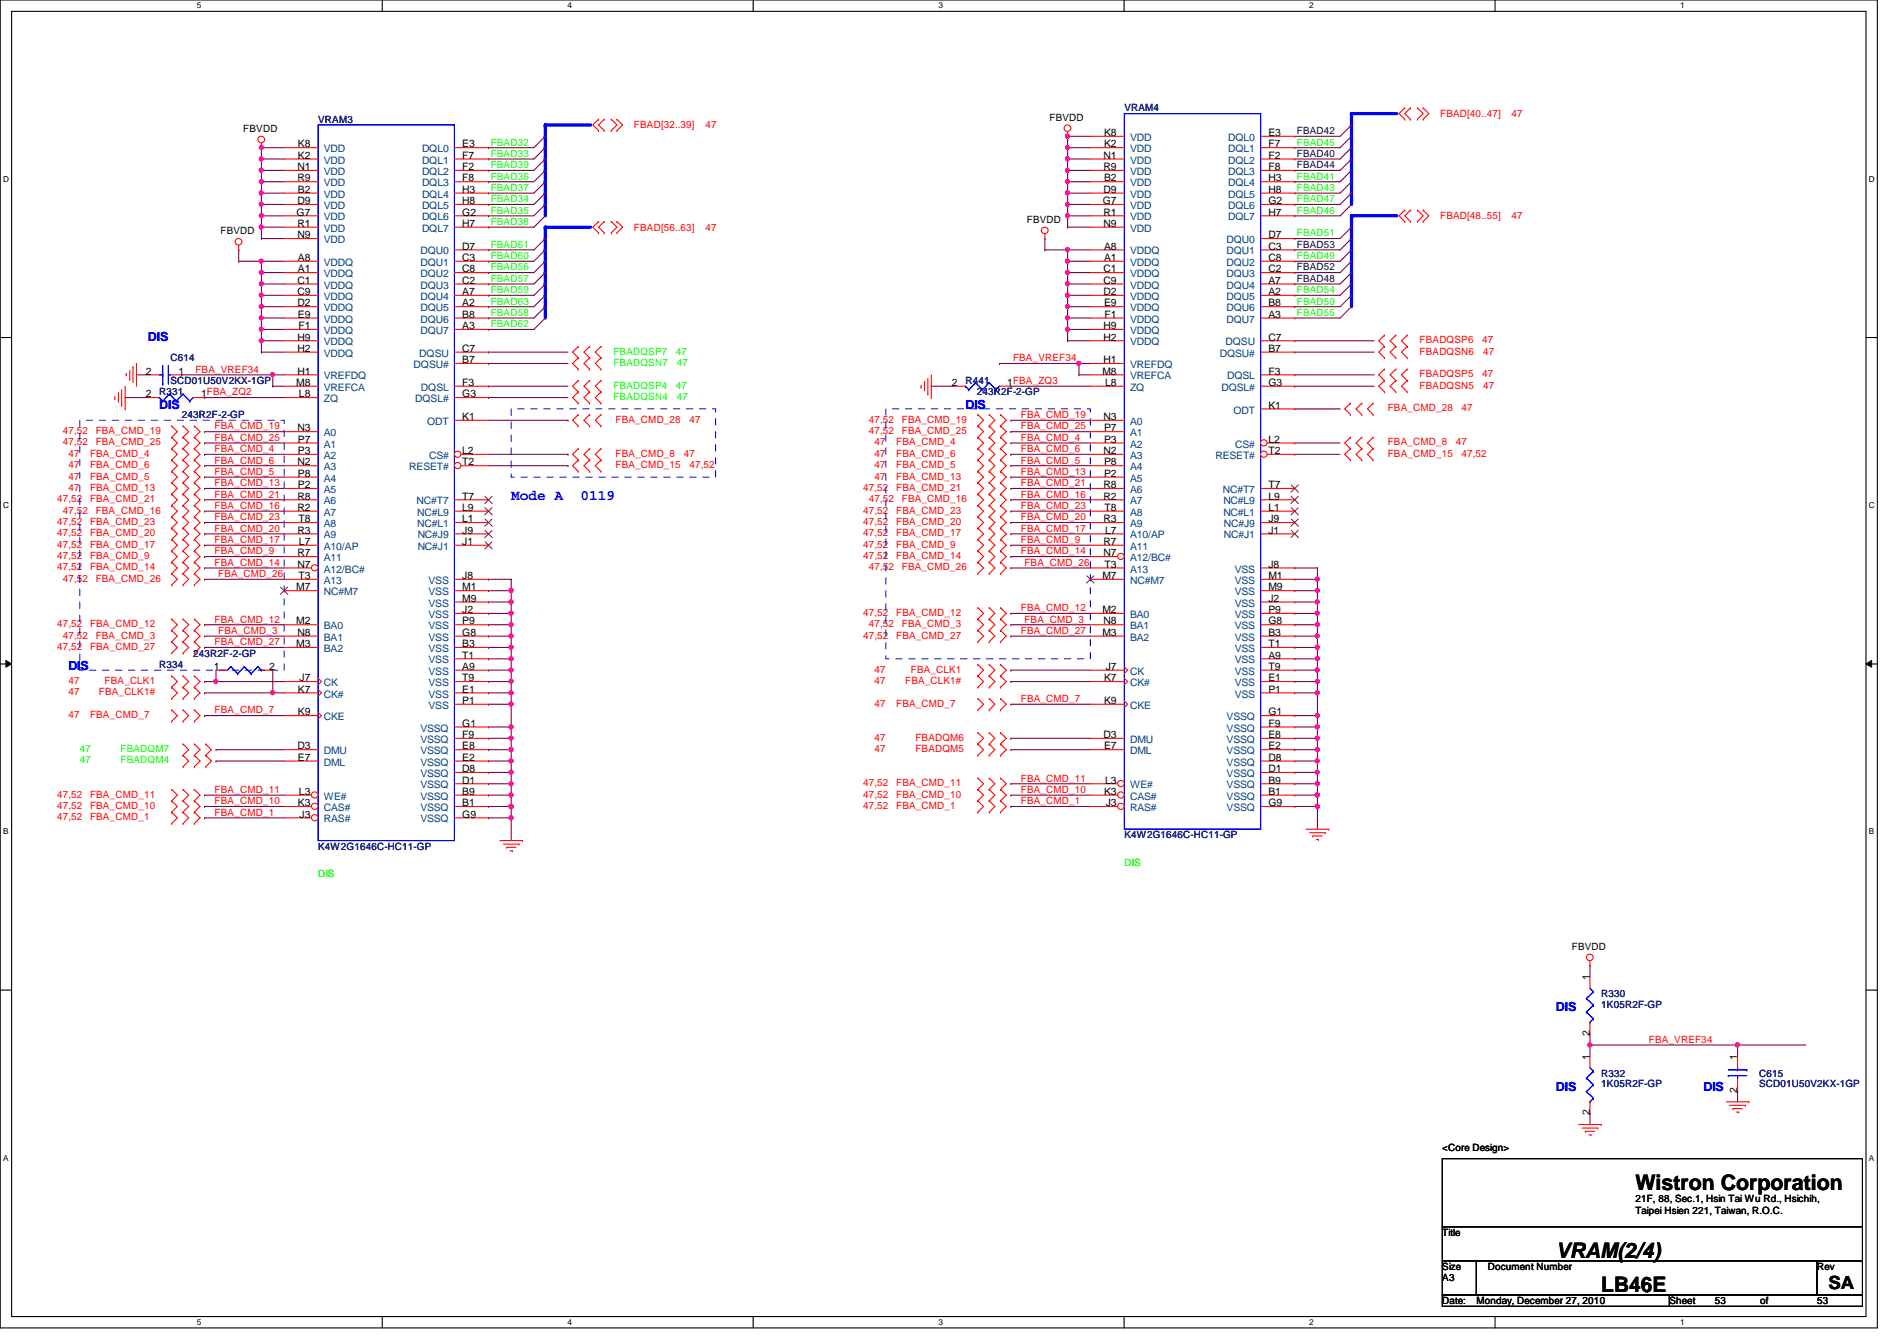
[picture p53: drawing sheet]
<svg xmlns="http://www.w3.org/2000/svg" width="297mm" height="210mm" viewBox="0 0 297 210" stroke-linecap="round" stroke-linejoin="round" font-family="sans-serif">
<defs><g id="words">
<g font-size="3.3">
<text x="256.1" y="186.3">Wistron Corporation</text>
<text x="243.6" y="196.8">VRAM(2/4)</text>
<text x="250.7" y="202.3">LB46E</text>
</g>
<text font-size="2.8" x="286.3" y="201.8">SA</text>
<g font-size="2.3" fill="#00f">
<text x="80" y="78.3">Mode A</text>
<text x="90.9" y="78.3">0119</text>
</g>
<g font-size="1.9" fill="#00f">
<text x="23.2" y="53.4">DIS</text>
<text x="24.9" y="64.1">DIS</text>
<text x="151.2" y="64.1">DIS</text>
<text x="10.7" y="104.9">DIS</text>
<text x="243.6" y="158.3">DIS</text>
<text x="243.6" y="170.7">DIS</text>
<text x="266.7" y="170.7">DIS</text>
</g>
<g font-size="1.6" fill="#000080">
<text x="176.1" y="17.4">VRAM4</text>
<text x="49.8" y="19.2">VRAM3</text>
<text x="26.7" y="56.6">C614</text>
<text x="24.9" y="61.9">R331</text>
<text x="26.7" y="60.1">SCD01U50V2KX-1GP</text>
<text x="28.5" y="65.4">243R2F-2-GP</text>
<text x="151.2" y="60.1">R441</text>
<text x="152.9" y="61.9">243R2F-2-GP</text>
<text x="24.9" y="104.6">R334</text>
<text x="30.3" y="102.8">243R2F-2-GP</text>
<text x="176.1" y="131.2">K4W2G1646C-HC11-GP</text>
<text x="49.8" y="133">K4W2G1646C-HC11-GP</text>
<text x="250.7" y="156.1">R330</text>
<text x="250.7" y="157.7">1K05R2F-GP</text>
<text x="250.7" y="168.6">R332</text>
<text x="250.7" y="170.2">1K05R2F-GP</text>
<text x="275.5" y="168.6">C615</text>
<text x="275.5" y="170.2">SCD01U50V2KX-1GP</text>
</g>
<g font-size="1.6">
<text x="38.1" y="20.7">FBVDD</text>
<text x="46.6" y="23.1">K8</text>
<text x="72.4" y="23.1">E3</text>
<text x="164.3" y="18.9">FBVDD</text>
<text x="172.9" y="23.1">K2</text>
<text x="172.9" y="21.3">K8</text>
<text x="198.6" y="23.1">F7</text>
<text x="198.6" y="21.3">E3</text>
<text x="46.6" y="26.6">N1</text>
<text x="46.6" y="28.4">R9</text>
<text x="46.6" y="24.8">K2</text>
<text x="72.4" y="28.4">F8</text>
<text x="72.4" y="26.6">F2</text>
<text x="72.4" y="24.8">F7</text>
<text x="172.8" y="24.8">N1</text>
<text x="172.8" y="26.6">R9</text>
<text x="172.9" y="28.4">B2</text>
<text x="198.6" y="28.4">H3</text>
<text x="198.6" y="26.6">F8</text>
<text x="198.6" y="24.8">F2</text>
<text x="46.4" y="33.7">G7</text>
<text x="46.6" y="32">D9</text>
<text x="46.6" y="35.5">R1</text>
<text x="46.6" y="30.2">B2</text>
<text x="72.4" y="35.5">H7</text>
<text x="72.4" y="33.7">G2</text>
<text x="72.4" y="32">H8</text>
<text x="72.4" y="30.2">H3</text>
<text x="160.8" y="34.9">FBVDD</text>
<text x="172.7" y="32">G7</text>
<text x="172.8" y="30.2">D9</text>
<text x="172.8" y="35.5">N9</text>
<text x="172.8" y="33.7">R1</text>
<text x="198.6" y="33.7">H7</text>
<text x="198.6" y="32">G2</text>
<text x="198.6" y="30.2">H8</text>
<text x="34.5" y="36.7">FBVDD</text>
<text x="46.6" y="37.3">N9</text>
<text x="46.6" y="40.9">A8</text>
<text x="72.4" y="39.1">D7</text>
<text x="72.4" y="40.9">C3</text>
<text x="172.9" y="40.9">A1</text>
<text x="172.9" y="39.1">A8</text>
<text x="198.6" y="37.3">D7</text>
<text x="198.6" y="39.1">C3</text>
<text x="198.6" y="40.9">C8</text>
<text x="46.6" y="44.4">C1</text>
<text x="46.6" y="46.2">C9</text>
<text x="46.6" y="48">D2</text>
<text x="46.6" y="42.6">A1</text>
<text x="72.4" y="42.6">C8</text>
<text x="72.4" y="44.4">C2</text>
<text x="72.4" y="46.2">A7</text>
<text x="72.4" y="48">A2</text>
<text x="172.8" y="42.6">C1</text>
<text x="172.8" y="44.4">C9</text>
<text x="172.8" y="46.2">D2</text>
<text x="172.9" y="48">E9</text>
<text x="198.6" y="42.6">C2</text>
<text x="198.6" y="44.4">A7</text>
<text x="198.6" y="46.2">A2</text>
<text x="198.6" y="48">B8</text>
<text x="46.6" y="53.3">H9</text>
<text x="46.6" y="49.7">E9</text>
<text x="46.7" y="51.5">F1</text>
<text x="72.4" y="49.7">B8</text>
<text x="72.4" y="51.5">A3</text>
<text x="172.8" y="53.3">H2</text>
<text x="172.8" y="51.5">H9</text>
<text x="173" y="49.7">F1</text>
<text x="198.6" y="53.3">C7</text>
<text x="198.6" y="49.7">A3</text>
<text x="22.8" y="58.6">2</text>
<text x="27.9" y="58.6">1</text>
<text x="46.6" y="55.1">H2</text>
<text x="46.6" y="58.6">H1</text>
<text x="72.4" y="56.9">B7</text>
<text x="72.4" y="55.1">C7</text>
<text x="172.6" y="58.6">M8</text>
<text x="172.8" y="56.9">H1</text>
<text x="198.6" y="58.6">F3</text>
<text x="198.6" y="55.1">B7</text>
<text x="22.8" y="62.2">2</text>
<text x="31.5" y="62.2">1FBA_ZQ2</text>
<text x="46.4" y="60.4">M8</text>
<text x="46.8" y="62.2">L8</text>
<text x="72.4" y="60.4">F3</text>
<text x="72.4" y="62.2">G3</text>
<text x="72.4" y="65.7">K1</text>
<text x="149.1" y="60.4">2</text>
<text x="157.7" y="60.4">1FBA_ZQ3</text>
<text x="172.8" y="65.7">N3</text>
<text x="173.1" y="60.4">L8</text>
<text x="198.6" y="60.4">G3</text>
<text x="198.6" y="64">K1</text>
<text x="46.6" y="67.5">N3</text>
<text x="46.6" y="69.3">P7</text>
<text x="46.6" y="71.1">P3</text>
<text x="72.4" y="71.1">L2</text>
<text x="172.8" y="71.1">N2</text>
<text x="172.9" y="67.5">P7</text>
<text x="172.9" y="69.3">P3</text>
<text x="198.6" y="71.1">T2</text>
<text x="198.6" y="69.3">L2</text>
<text x="46.6" y="72.9">N2</text>
<text x="46.6" y="74.6">P8</text>
<text x="46.6" y="76.4">P2</text>
<text x="72.4" y="72.9">T2</text>
<text x="172.8" y="76.4">R8</text>
<text x="172.9" y="72.9">P8</text>
<text x="172.9" y="74.6">P2</text>
<text x="198.6" y="76.4">T7</text>
<text x="46.6" y="78.2">R8</text>
<text x="46.6" y="80">R2</text>
<text x="46.6" y="83.5">R3</text>
<text x="46.7" y="81.7">T8</text>
<text x="72.4" y="83.5">J9</text>
<text x="72.4" y="81.7">L1</text>
<text x="72.4" y="80">L9</text>
<text x="72.4" y="78.2">T7</text>
<text x="172.8" y="78.2">R2</text>
<text x="172.8" y="81.7">R3</text>
<text x="173" y="80">T8</text>
<text x="173.1" y="83.5">L7</text>
<text x="198.6" y="83.5">J1</text>
<text x="198.6" y="81.7">J9</text>
<text x="198.6" y="80">L1</text>
<text x="198.6" y="78.2">L9</text>
<text x="46.6" y="87.1">R7</text>
<text x="46.6" y="88.9">N7</text>
<text x="46.8" y="85.3">L7</text>
<text x="72.4" y="85.3">J1</text>
<text x="172.8" y="85.3">R7</text>
<text x="172.8" y="87.1">N7</text>
<text x="173" y="88.9">T3</text>
<text x="198.6" y="88.9">J8</text>
<text x="46.4" y="92.4">M7</text>
<text x="46.7" y="90.6">T3</text>
<text x="72.4" y="96">J2</text>
<text x="72.4" y="90.6">J8</text>
<text x="72.4" y="92.4">M1</text>
<text x="72.4" y="94.2">M9</text>
<text x="172.6" y="90.6">M7</text>
<text x="172.6" y="96">M2</text>
<text x="198.6" y="94.2">J2</text>
<text x="198.6" y="90.6">M1</text>
<text x="198.6" y="92.4">M9</text>
<text x="198.6" y="96">P9</text>
<text x="46.4" y="97.7">M2</text>
<text x="46.4" y="101.3">M3</text>
<text x="46.6" y="99.5">N8</text>
<text x="72.4" y="101.3">B3</text>
<text x="72.4" y="99.5">G8</text>
<text x="72.4" y="97.7">P9</text>
<text x="172.6" y="99.5">M3</text>
<text x="172.8" y="97.7">N8</text>
<text x="198.6" y="99.5">B3</text>
<text x="198.6" y="97.7">G8</text>
<text x="198.6" y="101.3">T1</text>
<text x="33.5" y="104.9">1</text>
<text x="42.2" y="104.9">2</text>
<text x="46.9" y="106.6">J7</text>
<text x="72.4" y="104.9">A9</text>
<text x="72.4" y="103.1">T1</text>
<text x="72.4" y="106.6">T9</text>
<text x="172.9" y="106.6">K7</text>
<text x="173.1" y="104.9">J7</text>
<text x="198.6" y="103.1">A9</text>
<text x="198.6" y="106.6">E1</text>
<text x="198.6" y="104.9">T9</text>
<text x="46.6" y="108.4">K7</text>
<text x="46.6" y="112">K9</text>
<text x="72.4" y="108.4">E1</text>
<text x="72.4" y="110.2">P1</text>
<text x="72.4" y="113.7">G1</text>
<text x="172.9" y="110.2">K9</text>
<text x="198.6" y="108.4">P1</text>
<text x="198.6" y="113.7">F9</text>
<text x="198.6" y="112">G1</text>
<text x="46.6" y="117.3">D3</text>
<text x="46.6" y="119.1">E7</text>
<text x="72.4" y="119.1">E2</text>
<text x="72.4" y="117.3">E8</text>
<text x="72.4" y="115.5">F9</text>
<text x="172.8" y="115.5">D3</text>
<text x="172.9" y="117.3">E7</text>
<text x="198.6" y="119.1">D8</text>
<text x="198.6" y="117.3">E2</text>
<text x="198.6" y="115.5">E8</text>
<text x="46.8" y="124.4">L3</text>
<text x="72.4" y="124.4">B9</text>
<text x="72.4" y="122.6">D1</text>
<text x="72.4" y="120.9">D8</text>
<text x="172.9" y="124.4">K3</text>
<text x="173.1" y="122.6">L3</text>
<text x="198.6" y="124.4">B1</text>
<text x="198.6" y="122.6">B9</text>
<text x="198.6" y="120.9">D1</text>
<text x="46.6" y="126.2">K3</text>
<text x="46.9" y="128">J3</text>
<text x="72.4" y="126.2">B1</text>
<text x="72.4" y="128">G9</text>
<text x="173.1" y="126.2">J3</text>
<text x="198.6" y="126.2">G9</text>
<text x="246.1" y="148.7">FBVDD</text>
<text x="248.9" y="153.5" transform="rotate(-90 248.9 153.5)">1</text>
<text x="248.9" y="165.9" transform="rotate(-90 248.9 165.9)">1</text>
<text x="248.9" y="162.1" transform="rotate(-90 248.9 162.1)">2</text>
<text x="272" y="165.9" transform="rotate(-90 272 165.9)">1</text>
<text x="272" y="171" transform="rotate(-90 272 171)">2</text>
<text x="248.9" y="174.6" transform="rotate(-90 248.9 174.6)">2</text>
<text x="225.8" y="180.1">&lt;Core Design&gt;</text>
<text x="256.1" y="188.1">21F, 88, Sec.1, Hsin Tai Wu Rd., Hsichih,</text>
<text x="256.1" y="189.9">Taipei Hsien 221, Taiwan, R.O.C.</text>
<text x="225.8" y="193.5">Title</text>
<text x="225.8" y="198.8">Size</text>
<text x="225.8" y="200.6">A3</text>
<text x="233" y="198.8">Document Number</text>
<text x="284.5" y="198.8">Rev</text>
<text x="225.8" y="204.1">Date:</text>
<text x="231.2" y="204.1">Monday, December 27, 2010</text>
<text x="261.4" y="204.1">Sheet</text>
<text x="268.5" y="204.1">53</text>
<text x="275.6" y="204.1">of</text>
<text x="284.5" y="204.1">53</text>
</g>
<g font-size="1.6" fill="#004080">
<text x="50.7" y="23.8">VDD</text>
<text x="66.1" y="23.8">DQL0</text>
<text x="177" y="23.8">VDD</text>
<text x="177" y="22.1">VDD</text>
<text x="192.3" y="23.8">DQL1</text>
<text x="192.3" y="22.1">DQL0</text>
<text x="50.7" y="25.6">VDD</text>
<text x="50.7" y="27.4">VDD</text>
<text x="50.7" y="29.2">VDD</text>
<text x="66.1" y="29.2">DQL3</text>
<text x="66.1" y="27.4">DQL2</text>
<text x="66.1" y="25.6">DQL1</text>
<text x="177" y="29.2">VDD</text>
<text x="177" y="25.6">VDD</text>
<text x="177" y="27.4">VDD</text>
<text x="192.3" y="29.2">DQL4</text>
<text x="192.3" y="27.4">DQL3</text>
<text x="192.3" y="25.6">DQL2</text>
<text x="50.7" y="30.9">VDD</text>
<text x="50.7" y="32.7">VDD</text>
<text x="50.7" y="34.5">VDD</text>
<text x="66.1" y="34.5">DQL6</text>
<text x="66.1" y="32.7">DQL5</text>
<text x="66.1" y="30.9">DQL4</text>
<text x="177" y="30.9">VDD</text>
<text x="177" y="32.7">VDD</text>
<text x="177" y="34.5">VDD</text>
<text x="192.3" y="34.5">DQL7</text>
<text x="192.3" y="32.7">DQL6</text>
<text x="192.3" y="30.9">DQL5</text>
<text x="50.7" y="38.1">VDD</text>
<text x="50.7" y="36.3">VDD</text>
<text x="50.7" y="41.6">VDDQ</text>
<text x="65.8" y="39.8">DQU0</text>
<text x="65.8" y="41.6">DQU1</text>
<text x="66.1" y="36.3">DQL7</text>
<text x="177" y="36.3">VDD</text>
<text x="177" y="41.6">VDDQ</text>
<text x="177" y="39.8">VDDQ</text>
<text x="192.1" y="38.1">DQU0</text>
<text x="192.1" y="39.8">DQU1</text>
<text x="192.1" y="41.6">DQU2</text>
<text x="50.7" y="43.4">VDDQ</text>
<text x="50.7" y="45.2">VDDQ</text>
<text x="50.7" y="46.9">VDDQ</text>
<text x="65.8" y="43.4">DQU2</text>
<text x="65.8" y="45.2">DQU3</text>
<text x="65.8" y="46.9">DQU4</text>
<text x="177" y="43.4">VDDQ</text>
<text x="177" y="45.2">VDDQ</text>
<text x="177" y="46.9">VDDQ</text>
<text x="192.1" y="43.4">DQU3</text>
<text x="192.1" y="45.2">DQU4</text>
<text x="192.1" y="46.9">DQU5</text>
<text x="50.7" y="48.7">VDDQ</text>
<text x="50.7" y="50.5">VDDQ</text>
<text x="50.7" y="52.3">VDDQ</text>
<text x="65.8" y="48.7">DQU5</text>
<text x="65.8" y="50.5">DQU6</text>
<text x="65.8" y="52.3">DQU7</text>
<text x="177" y="48.7">VDDQ</text>
<text x="177" y="50.5">VDDQ</text>
<text x="177" y="52.3">VDDQ</text>
<text x="192.1" y="48.7">DQU6</text>
<text x="192.1" y="50.5">DQU7</text>
<text x="50.7" y="55.8">VDDQ</text>
<text x="50.7" y="54.1">VDDQ</text>
<text x="50.7" y="59.4">VREFDQ</text>
<text x="64.8" y="57.6">DQSU#</text>
<text x="65.7" y="55.8">DQSU</text>
<text x="177" y="54.1">VDDQ</text>
<text x="177" y="59.4">VREFCA</text>
<text x="177" y="57.6">VREFDQ</text>
<text x="191" y="55.8">DQSU#</text>
<text x="191.9" y="54.1">DQSU</text>
<text x="192.1" y="59.4">DQSL</text>
<text x="50.7" y="62.9">ZQ</text>
<text x="50.7" y="61.2">VREFCA</text>
<text x="65" y="62.9">DQSL#</text>
<text x="65.9" y="61.2">DQSL</text>
<text x="177" y="61.2">ZQ</text>
<text x="191.3" y="61.2">DQSL#</text>
<text x="193.1" y="64.7">ODT</text>
<text x="50.7" y="68.3">A0</text>
<text x="50.7" y="70.1">A1</text>
<text x="50.7" y="71.8">A2</text>
<text x="66.9" y="66.5">ODT</text>
<text x="67.2" y="71.8">CS#</text>
<text x="177" y="66.5">A0</text>
<text x="177" y="68.3">A1</text>
<text x="177" y="70.1">A2</text>
<text x="177" y="71.8">A3</text>
<text x="190.3" y="71.8">RESET#</text>
<text x="193.4" y="70.1">CS#</text>
<text x="50.7" y="73.6">A3</text>
<text x="50.7" y="75.4">A4</text>
<text x="50.7" y="77.2">A5</text>
<text x="64.1" y="73.6">RESET#</text>
<text x="177" y="73.6">A4</text>
<text x="177" y="75.4">A5</text>
<text x="177" y="77.2">A6</text>
<text x="191.5" y="77.2">NC#T7</text>
<text x="50.7" y="79">A6</text>
<text x="50.7" y="80.7">A7</text>
<text x="50.7" y="82.5">A8</text>
<text x="65.2" y="79">NC#T7</text>
<text x="65.3" y="82.5">NC#L1</text>
<text x="65.3" y="80.7">NC#L9</text>
<text x="177" y="79">A7</text>
<text x="177" y="80.7">A8</text>
<text x="177" y="82.5">A9</text>
<text x="191.6" y="80.7">NC#L1</text>
<text x="191.6" y="79">NC#L9</text>
<text x="191.6" y="82.5">NC#J9</text>
<text x="50.7" y="84.3">A9</text>
<text x="50.7" y="86.1">A10/AP</text>
<text x="50.7" y="87.8">A11</text>
<text x="50.7" y="89.6">A12/BC#</text>
<text x="65.4" y="86.1">NC#J1</text>
<text x="65.4" y="84.3">NC#J9</text>
<text x="177" y="84.3">A10/AP</text>
<text x="177" y="86.1">A11</text>
<text x="177" y="87.8">A12/BC#</text>
<text x="177" y="89.6">A13</text>
<text x="191.6" y="84.3">NC#J1</text>
<text x="193.3" y="89.6">VSS</text>
<text x="50.7" y="93.2">NC#M7</text>
<text x="50.7" y="91.4">A13</text>
<text x="67.1" y="91.4">VSS</text>
<text x="67.1" y="93.2">VSS</text>
<text x="67.1" y="95">VSS</text>
<text x="177" y="91.4">NC#M7</text>
<text x="193.3" y="95">VSS</text>
<text x="193.3" y="91.4">VSS</text>
<text x="193.3" y="93.2">VSS</text>
<text x="50.7" y="98.5">BA0</text>
<text x="50.7" y="100.3">BA1</text>
<text x="67.1" y="100.3">VSS</text>
<text x="67.1" y="96.7">VSS</text>
<text x="67.1" y="98.5">VSS</text>
<text x="177" y="96.7">BA0</text>
<text x="177" y="98.5">BA1</text>
<text x="177" y="100.3">BA2</text>
<text x="193.3" y="100.3">VSS</text>
<text x="193.3" y="98.5">VSS</text>
<text x="193.3" y="96.7">VSS</text>
<text x="50.7" y="102.1">BA2</text>
<text x="50.7" y="107.4">CK</text>
<text x="67.1" y="105.6">VSS</text>
<text x="67.1" y="102.1">VSS</text>
<text x="67.1" y="103.8">VSS</text>
<text x="67.1" y="107.4">VSS</text>
<text x="177" y="105.6">CK</text>
<text x="177" y="107.4">CK#</text>
<text x="193.3" y="103.8">VSS</text>
<text x="193.3" y="107.4">VSS</text>
<text x="193.3" y="102.1">VSS</text>
<text x="193.3" y="105.6">VSS</text>
<text x="50.7" y="109.2">CK#</text>
<text x="50.7" y="112.7">CKE</text>
<text x="67.1" y="109.2">VSS</text>
<text x="67.1" y="111">VSS</text>
<text x="177" y="111">CKE</text>
<text x="192.1" y="112.7">VSSQ</text>
<text x="193.3" y="109.2">VSS</text>
<text x="50.7" y="119.8">DML</text>
<text x="50.7" y="118.1">DMU</text>
<text x="65.8" y="119.8">VSSQ</text>
<text x="65.8" y="118.1">VSSQ</text>
<text x="65.8" y="116.3">VSSQ</text>
<text x="65.8" y="114.5">VSSQ</text>
<text x="177" y="118.1">DML</text>
<text x="177" y="116.3">DMU</text>
<text x="192.1" y="119.8">VSSQ</text>
<text x="192.1" y="118.1">VSSQ</text>
<text x="192.1" y="116.3">VSSQ</text>
<text x="192.1" y="114.5">VSSQ</text>
<text x="50.7" y="125.2">WE#</text>
<text x="65.8" y="125.2">VSSQ</text>
<text x="65.8" y="123.4">VSSQ</text>
<text x="65.8" y="121.6">VSSQ</text>
<text x="177" y="125.2">CAS#</text>
<text x="177" y="123.4">WE#</text>
<text x="192.1" y="125.2">VSSQ</text>
<text x="192.1" y="123.4">VSSQ</text>
<text x="192.1" y="121.6">VSSQ</text>
<text x="50.7" y="127">CAS#</text>
<text x="50.7" y="128.7">RAS#</text>
<text x="65.8" y="127">VSSQ</text>
<text x="65.8" y="128.7">VSSQ</text>
<text x="177" y="127">RAS#</text>
<text x="192.1" y="127">VSSQ</text>
</g>
<g font-size="1.6" fill="#0f0">
<text x="76.8" y="22.8">FBAD32</text>
<text x="203.1" y="22.8">FBAD45</text>
<text x="76.8" y="24.6">FBAD33</text>
<text x="76.8" y="28.1">FBAD36</text>
<text x="76.8" y="26.3">FBAD39</text>
<text x="76.8" y="29.9">FBAD37</text>
<text x="203.1" y="29.9">FBAD43</text>
<text x="203.1" y="28.1">FBAD41</text>
<text x="76.8" y="35.2">FBAD38</text>
<text x="76.8" y="31.7">FBAD34</text>
<text x="76.8" y="33.4">FBAD35</text>
<text x="203.1" y="33.4">FBAD46</text>
<text x="203.1" y="31.7">FBAD47</text>
<text x="76.8" y="40.6">FBAD60</text>
<text x="76.8" y="38.8">FBAD61</text>
<text x="203.1" y="37">FBAD51</text>
<text x="203.1" y="40.6">FBAD49</text>
<text x="76.8" y="47.7">FBAD63</text>
<text x="76.8" y="42.3">FBAD56</text>
<text x="76.8" y="44.1">FBAD57</text>
<text x="76.8" y="45.9">FBAD59</text>
<text x="203.1" y="47.7">FBAD50</text>
<text x="203.1" y="45.9">FBAD54</text>
<text x="76.8" y="49.4">FBAD58</text>
<text x="76.8" y="51.2">FBAD62</text>
<text x="203.1" y="49.4">FBAD55</text>
<text x="96.1" y="57.3">FBADQSN7</text>
<text x="96.1" y="55.5">FBADQSP7</text>
<text x="105.8" y="55.5">47</text>
<text x="106" y="57.3">47</text>
<text x="96.1" y="62.6">FBADQSN4</text>
<text x="96.1" y="60.8">FBADQSP4</text>
<text x="105.8" y="60.8">47</text>
<text x="106" y="62.6">47</text>
<text x="12.5" y="119.5">47</text>
<text x="12.5" y="117.7">47</text>
<text x="18.9" y="119.5">FBADQM4</text>
<text x="18.9" y="117.7">FBADQM7</text>
<text x="49.8" y="137.3">DIS</text>
<text x="176.1" y="135.5">DIS</text>
</g>
<g font-size="1.6" fill="#f00">
<text x="99.3" y="20.1">FBAD[32..39]</text>
<text x="110.4" y="20.1">47</text>
<text x="225.5" y="18.3">FBAD[40..47]</text>
<text x="236.7" y="18.3">47</text>
<text x="225.5" y="34.3">FBAD[48..55]</text>
<text x="236.7" y="34.3">47</text>
<text x="99.3" y="36.1">FBAD[56..63]</text>
<text x="110.4" y="36.1">47</text>
<text x="222.3" y="53.7">FBADQSP6</text>
<text x="232.1" y="53.7">47</text>
<text x="30.6" y="58.3">FBA_VREF34</text>
<text x="158.6" y="56.6">FBA_VREF34</text>
<text x="222.3" y="55.5">FBADQSN6</text>
<text x="222.3" y="59.1">FBADQSP5</text>
<text x="232.1" y="59.1">47</text>
<text x="232.2" y="55.5">47</text>
<text x="159.8" y="65.4">FBA_CMD_19</text>
<text x="217.3" y="64.4">FBA_CMD_28</text>
<text x="222.3" y="60.8">FBADQSN5</text>
<text x="228.9" y="64.4">47</text>
<text x="232.2" y="60.8">47</text>
<text x="9.8" y="67.9">47,52</text>
<text x="9.8" y="69.7">47,52</text>
<text x="10.7" y="71.5">47</text>
<text x="14.1" y="71.5">FBA_CMD_4</text>
<text x="15" y="67.9">FBA_CMD_19</text>
<text x="15" y="69.7">FBA_CMD_25</text>
<text x="33.6" y="67.2">FBA_CMD_19</text>
<text x="33.6" y="69">FBA_CMD_25</text>
<text x="33.6" y="70.8">FBA_CMD_4</text>
<text x="96.4" y="66.2">FBA_CMD_28</text>
<text x="96.4" y="71.5">FBA_CMD_8</text>
<text x="107.1" y="71.5">47</text>
<text x="107.9" y="66.2">47</text>
<text x="136.1" y="66.2">47,52</text>
<text x="136.1" y="67.9">47,52</text>
<text x="136.9" y="71.5">47</text>
<text x="136.9" y="69.7">47</text>
<text x="140.3" y="71.5">FBA_CMD_6</text>
<text x="140.3" y="69.7">FBA_CMD_4</text>
<text x="141.2" y="66.2">FBA_CMD_19</text>
<text x="141.2" y="67.9">FBA_CMD_25</text>
<text x="159.8" y="67.2">FBA_CMD_25</text>
<text x="159.8" y="70.8">FBA_CMD_6</text>
<text x="159.8" y="69">FBA_CMD_4</text>
<text x="217.3" y="69.7">FBA_CMD_8</text>
<text x="217.3" y="71.5">FBA_CMD_15</text>
<text x="228" y="69.7">47</text>
<text x="228.9" y="71.5">47,52</text>
<text x="10.7" y="73.3">47</text>
<text x="10.7" y="75.1">47</text>
<text x="10.7" y="76.8">47</text>
<text x="14.1" y="73.3">FBA_CMD_6</text>
<text x="14.1" y="75.1">FBA_CMD_5</text>
<text x="14.1" y="76.8">FBA_CMD_13</text>
<text x="33.6" y="72.6">FBA_CMD_6</text>
<text x="33.6" y="77.9">FBA_CMD_21</text>
<text x="33.6" y="76.1">FBA_CMD_13</text>
<text x="33.6" y="74.3">FBA_CMD_5</text>
<text x="96.4" y="73.3">FBA_CMD_15</text>
<text x="107.9" y="73.3">47,52</text>
<text x="135.2" y="76.8">47,52</text>
<text x="136.9" y="73.3">47</text>
<text x="136.9" y="75.1">47</text>
<text x="140.3" y="73.3">FBA_CMD_5</text>
<text x="140.3" y="76.8">FBA_CMD_21</text>
<text x="140.3" y="75.1">FBA_CMD_13</text>
<text x="159.8" y="77.9">FBA_CMD_16</text>
<text x="159.8" y="76.1">FBA_CMD_21</text>
<text x="159.8" y="74.3">FBA_CMD_13</text>
<text x="159.8" y="72.6">FBA_CMD_5</text>
<text x="8.9" y="82.2">47,52</text>
<text x="8.9" y="78.6">47,52</text>
<text x="8.9" y="83.9">47,52</text>
<text x="9.8" y="80.4">47,52</text>
<text x="14.1" y="82.2">FBA_CMD_23</text>
<text x="14.1" y="78.6">FBA_CMD_21</text>
<text x="14.1" y="83.9">FBA_CMD_20</text>
<text x="15" y="80.4">FBA_CMD_16</text>
<text x="33.6" y="79.7">FBA_CMD_16</text>
<text x="33.6" y="81.4">FBA_CMD_23</text>
<text x="33.6" y="83.2">FBA_CMD_20</text>
<text x="135.2" y="80.4">47,52</text>
<text x="135.2" y="83.9">47,52</text>
<text x="135.2" y="82.2">47,52</text>
<text x="136.1" y="78.6">47,52</text>
<text x="140.3" y="80.4">FBA_CMD_23</text>
<text x="140.3" y="83.9">FBA_CMD_17</text>
<text x="140.3" y="82.2">FBA_CMD_20</text>
<text x="141.2" y="78.6">FBA_CMD_16</text>
<text x="159.8" y="79.7">FBA_CMD_23</text>
<text x="159.8" y="83.2">FBA_CMD_17</text>
<text x="159.8" y="81.4">FBA_CMD_20</text>
<text x="8.9" y="89.3">47,52</text>
<text x="8.9" y="87.5">47,52</text>
<text x="8.9" y="85.7">47,52</text>
<text x="14.1" y="89.3">FBA_CMD_14</text>
<text x="14.1" y="87.5">FBA_CMD_9</text>
<text x="14.1" y="85.7">FBA_CMD_17</text>
<text x="33.6" y="88.6">FBA_CMD_14</text>
<text x="33.6" y="86.8">FBA_CMD_9</text>
<text x="33.6" y="85">FBA_CMD_17</text>
<text x="135.2" y="87.5">47,52</text>
<text x="135.2" y="85.7">47,52</text>
<text x="136.1" y="89.3">47,52</text>
<text x="140.3" y="87.5">FBA_CMD_14</text>
<text x="140.3" y="85.7">FBA_CMD_9</text>
<text x="141.2" y="89.3">FBA_CMD_26</text>
<text x="159.8" y="86.8">FBA_CMD_14</text>
<text x="159.8" y="85">FBA_CMD_9</text>
<text x="160.4" y="88.6">FBA_CMD_26</text>
<text x="9.8" y="91.1">47,52</text>
<text x="15" y="91.1">FBA_CMD_26</text>
<text x="34.2" y="90.3">FBA_CMD_26</text>
<text x="159.8" y="95.7">FBA_CMD_12</text>
<text x="8.9" y="101.7">47,52</text>
<text x="8.9" y="98.2">47,52</text>
<text x="9.8" y="99.9">47,52</text>
<text x="14.1" y="101.7">FBA_CMD_27</text>
<text x="14.1" y="98.2">FBA_CMD_12</text>
<text x="15" y="99.9">FBA_CMD_3</text>
<text x="33.6" y="101">FBA_CMD_27</text>
<text x="33.6" y="97.5">FBA_CMD_12</text>
<text x="34.2" y="99.2">FBA_CMD_3</text>
<text x="135.2" y="99.9">47,52</text>
<text x="135.2" y="96.4">47,52</text>
<text x="136.1" y="98.2">47,52</text>
<text x="140.3" y="99.9">FBA_CMD_27</text>
<text x="140.3" y="96.4">FBA_CMD_12</text>
<text x="141.2" y="98.2">FBA_CMD_3</text>
<text x="159.8" y="99.2">FBA_CMD_27</text>
<text x="160.4" y="97.5">FBA_CMD_3</text>
<text x="10.7" y="107.1">47</text>
<text x="16.4" y="107.1">FBA_CLK1</text>
<text x="136.9" y="107.1">47</text>
<text x="136.9" y="105.3">47</text>
<text x="141.7" y="107.1">FBA_CLK1#</text>
<text x="142.6" y="105.3">FBA_CLK1</text>
<text x="10.7" y="108.8">47</text>
<text x="10.7" y="112.4">47</text>
<text x="14.1" y="112.4">FBA_CMD_7</text>
<text x="15.5" y="108.8">FBA_CLK1#</text>
<text x="33.6" y="111.7">FBA_CMD_7</text>
<text x="136.9" y="110.6">47</text>
<text x="140.3" y="110.6">FBA_CMD_7</text>
<text x="159.8" y="109.9">FBA_CMD_7</text>
<text x="136.9" y="116">47</text>
<text x="136.9" y="117.7">47</text>
<text x="143.3" y="116">FBADQM6</text>
<text x="143.3" y="117.7">FBADQM5</text>
<text x="8.9" y="124.8">47,52</text>
<text x="14.1" y="124.8">FBA_CMD_11</text>
<text x="33.6" y="125.9">FBA_CMD_10</text>
<text x="33.6" y="124.1">FBA_CMD_11</text>
<text x="135.2" y="123.1">47,52</text>
<text x="135.2" y="124.8">47,52</text>
<text x="140.3" y="123.1">FBA_CMD_11</text>
<text x="140.3" y="124.8">FBA_CMD_10</text>
<text x="159.8" y="124.1">FBA_CMD_10</text>
<text x="159.8" y="122.3">FBA_CMD_11</text>
<text x="159.8" y="125.9">FBA_CMD_1</text>
<text x="8.9" y="126.6">47,52</text>
<text x="8.9" y="128.4">47,52</text>
<text x="14.1" y="126.6">FBA_CMD_10</text>
<text x="14.1" y="128.4">FBA_CMD_1</text>
<text x="33.6" y="127.7">FBA_CMD_1</text>
<text x="135.2" y="126.6">47,52</text>
<text x="140.3" y="126.6">FBA_CMD_1</text>
<text x="258.2" y="163.2">FBA_VREF34</text>
</g>
<g font-size="1.6" fill="#000040">
<text x="203.1" y="21">FBAD42</text>
<text x="203.1" y="26.3">FBAD44</text>
<text x="203.1" y="24.6">FBAD40</text>
<text x="203.1" y="38.8">FBAD53</text>
<text x="203.1" y="42.3">FBAD52</text>
<text x="203.1" y="44.1">FBAD48</text>
</g>
<g font-size="1.3">
<text x="30.8" y="1.3">5</text>
<text x="88.9" y="1.3">4</text>
<text x="146.9" y="1.3">3</text>
<text x="205" y="1.3">2</text>
<text x="263.1" y="1.3">1</text>
<text x=".5" y="28.4">D</text>
<text x="292.6" y="28.4">D</text>
<text x=".5" y="79.5">C</text>
<text x="292.6" y="79.5">C</text>
<text x=".5" y="130.6">B</text>
<text x="292.6" y="130.6">B</text>
<text x=".5" y="181.7">A</text>
<text x="292.6" y="181.7">A</text>
<text x="30.8" y="207.4">5</text>
<text x="88.9" y="207.4">4</text>
<text x="146.9" y="207.4">3</text>
<text x="205" y="207.4">2</text>
<text x="263.1" y="207.4">1</text>
</g>
</g></defs>
<path d="M0 0h294v207.9h-294zM1.8 1.8h290.4v204.3h-290.4z" fill="none" stroke="#000" stroke-width=".17"/>
<g fill="#fff">
<path d="M30.8 .2h.7v1.4h-.7z"/>
<path d="M30.8 206.2h.7v1.4h-.7z"/>
</g>
<path d="M59.9 0v1.8M59.9 206.1v1.8" fill="none" stroke="#000" stroke-width=".17"/>
<g fill="#fff">
<path d="M88.9 .2h.6v1.4h-.6z"/>
<path d="M88.9 206.2h.6v1.4h-.6z"/>
</g>
<path d="M117.9 0v1.8M117.9 206.1v1.8" fill="none" stroke="#000" stroke-width=".17"/>
<g fill="#fff">
<path d="M146.9 .2h.7v1.4h-.7z"/>
<path d="M146.9 206.2h.7v1.4h-.7z"/>
</g>
<path d="M176 0v1.8M176 206.1v1.8" fill="none" stroke="#000" stroke-width=".17"/>
<g fill="#fff">
<path d="M205 .2h.7v1.4h-.7z"/>
<path d="M205 206.2h.7v1.4h-.7z"/>
</g>
<path d="M234.1 0v1.8M234.1 206.1v1.8" fill="none" stroke="#000" stroke-width=".17"/>
<g fill="#fff">
<path d="M263.1 .2h.7v1.4h-.7z"/>
<path d="M263.1 206.2h.7v1.4h-.7z"/>
<path d="M.5 27.3h.9v1.4h-.9z"/>
<path d="M292.6 27.3h.9v1.4h-.9z"/>
<path d="M.5 78.4h.9v1.4h-.9z"/>
<path d="M292.6 78.4h.9v1.4h-.9z"/>
</g>
<path d="M0 52.8h1.8M292.2 52.8h1.8" fill="none" stroke="#000" stroke-width=".17"/>
<g fill="#fff">
<path d="M.5 129.5h.8v1.4h-.8z"/>
<path d="M292.6 129.5h.9v1.4h-.9z"/>
</g>
<path d="M0 103.9h1.8M292.2 103.9h1.8" fill="none" stroke="#000" stroke-width=".17"/>
<path d="M.9 103.4l.9 .5-.9 .5zM292.2 103.9l.9-.5v1z" fill="#000"/>
<path d="M.9 103.4l.9 .5-.9 .5zM292.2 103.9l.9-.5v1z" fill="none" stroke="#000" stroke-width=".16"/>
<g fill="#fff">
<path d="M.5 180.5h.8v1.4h-.8z"/>
<path d="M292.6 180.5h.9v1.4h-.9z"/>
</g>
<path d="M0 155h1.8M292.2 155h1.8" fill="none" stroke="#000" stroke-width=".17"/>
<path d="M32 62.2h.1M32 62.2h12.5M80 97.8h.1M80 97.8v1.8" fill="none" stroke="#800040" stroke-width=".17"/>
<circle cx="80" cy="97.8" r=".32" fill="#f0f"/>
<circle cx="80" cy="97.8" r=".32" fill="none" stroke="#f0f" stroke-width=".17"/>
<path d="M76.5 92.5h.1M76.5 92.5h3.5" fill="none" stroke="#800040" stroke-width=".17"/>
<circle cx="80" cy="92.4" r=".32" fill="#f0f"/>
<circle cx="80" cy="92.4" r=".32" fill="none" stroke="#f0f" stroke-width=".17"/>
<path d="M76.5 97.8h.1M76.5 96h.1M76.5 94.2h.1M76.5 97.8h3.5M76.5 94.2h3.5M80 92.5h.1M80 94.2h.1M80 92.5v3.5h-3.5M158.3 124.5h.1M158.3 122.7h.1M158.3 124.5h12.4M158.3 122.7h12.4" fill="none" stroke="#800040" stroke-width=".17"/>
<circle cx="80" cy="94.2" r=".32" fill="#f0f"/>
<circle cx="80" cy="94.2" r=".32" fill="none" stroke="#f0f" stroke-width=".17"/>
<path d="M80 96h.1M80 96v1.8" fill="none" stroke="#800040" stroke-width=".17"/>
<circle cx="80" cy="96" r=".32" fill="#f0f"/>
<circle cx="80" cy="96" r=".32" fill="none" stroke="#f0f" stroke-width=".17"/>
<path d="M80 90.7h.1M80 90.7v1.8M80 101.3h.1M80 101.3v1.8" fill="none" stroke="#800040" stroke-width=".17"/>
<circle cx="80" cy="101.3" r=".32" fill="#f0f"/>
<circle cx="80" cy="101.3" r=".32" fill="none" stroke="#f0f" stroke-width=".17"/>
<path d="M80 106.7h.1M80 106.7v1.8" fill="none" stroke="#800040" stroke-width=".17"/>
<circle cx="80" cy="106.7" r=".32" fill="#f0f"/>
<circle cx="80" cy="106.7" r=".32" fill="none" stroke="#f0f" stroke-width=".17"/>
<path d="M76.5 110.2h.1M76.5 110.2h3.5M80 113.8h.1M80 113.8v1.8M158.3 126.2h.1M158.3 126.2h12.4" fill="none" stroke="#800040" stroke-width=".17"/>
<circle cx="80" cy="113.8" r=".32" fill="#f0f"/>
<circle cx="80" cy="113.8" r=".32" fill="none" stroke="#f0f" stroke-width=".17"/>
<path d="M76.5 108.5h.1M76.5 108.5h3.5M80 108.5h.1M80 108.5v1.7" fill="none" stroke="#800040" stroke-width=".17"/>
<circle cx="80" cy="110.2" r=".32" fill="#f0f"/>
<circle cx="80" cy="110.2" r=".32" fill="none" stroke="#f0f" stroke-width=".17"/>
<circle cx="80" cy="108.4" r=".32" fill="#f0f"/>
<circle cx="80" cy="108.4" r=".32" fill="none" stroke="#f0f" stroke-width=".17"/>
<path d="M76.5 99.6h.1M76.5 99.6h3.5M80 99.6h.1M80 99.6v1.7M76.5 106.7h.1M76.5 106.7h3.5" fill="none" stroke="#800040" stroke-width=".17"/>
<circle cx="80" cy="99.5" r=".32" fill="#f0f"/>
<circle cx="80" cy="99.5" r=".32" fill="none" stroke="#f0f" stroke-width=".17"/>
<path d="M76.5 104.9h.1M76.5 104.9h3.5M80 104.9h.1M80 104.9v1.8" fill="none" stroke="#800040" stroke-width=".17"/>
<circle cx="80" cy="104.9" r=".32" fill="#f0f"/>
<circle cx="80" cy="104.9" r=".32" fill="none" stroke="#f0f" stroke-width=".17"/>
<path d="M76.5 103.1h.1M76.5 103.1h3.5M80 103.1h.1M80 103.1v1.8M158.3 110.2h.1M158.3 110.2h12.4" fill="none" stroke="#800040" stroke-width=".17"/>
<circle cx="80" cy="103.1" r=".32" fill="#f0f"/>
<circle cx="80" cy="103.1" r=".32" fill="none" stroke="#f0f" stroke-width=".17"/>
<path d="M40.9 53.3h.1M40.9 51.6h.1M40.9 53.3h3.6M40.9 51.6v1.7M76.5 90.7h.1M76.5 90.7h3.5M76.5 101.3h.1M76.5 101.3h3.5" fill="none" stroke="#800040" stroke-width=".17"/>
<circle cx="40.9" cy="51.5" r=".32" fill="#f0f"/>
<circle cx="40.9" cy="51.5" r=".32" fill="none" stroke="#f0f" stroke-width=".17"/>
<path d="M40.9 49.8h.1M40.9 49.8v1.8" fill="none" stroke="#800040" stroke-width=".17"/>
<circle cx="40.9" cy="49.8" r=".32" fill="#f0f"/>
<circle cx="40.9" cy="49.8" r=".32" fill="none" stroke="#f0f" stroke-width=".17"/>
<path d="M40.9 49.8h.1M40.9 40.9h.1M40.9 49.8h3.6M40.9 40.9h3.6" fill="none" stroke="#800040" stroke-width=".17"/>
<circle cx="40.9" cy="40.9" r=".32" fill="#f0f"/>
<circle cx="40.9" cy="40.9" r=".32" fill="none" stroke="#f0f" stroke-width=".17"/>
<path d="M40.9 51.6h.1M40.9 55.1h.1M40.9 53.3h.1M40.9 51.6h3.6M40.9 55.1h3.6M40.9 53.3v1.8" fill="none" stroke="#800040" stroke-width=".17"/>
<circle cx="40.9" cy="53.3" r=".32" fill="#f0f"/>
<circle cx="40.9" cy="53.3" r=".32" fill="none" stroke="#f0f" stroke-width=".17"/>
<path d="M40.9 42.7h.1M40.9 42.7v1.7" fill="none" stroke="#800040" stroke-width=".17"/>
<circle cx="40.9" cy="42.6" r=".32" fill="#f0f"/>
<circle cx="40.9" cy="42.6" r=".32" fill="none" stroke="#f0f" stroke-width=".17"/>
<path d="M37.4 39.1h.1M37.4 39.1v1.8M40.9 42.7h.1M40.9 44.4h.1M40.9 48h.1M40.9 46.2h.1M40.9 42.7h3.6M40.9 44.4h3.6M40.9 48h3.6M40.9 46.2v1.8" fill="none" stroke="#800040" stroke-width=".17"/>
<circle cx="40.9" cy="46.2" r=".32" fill="#f0f"/>
<circle cx="40.9" cy="46.2" r=".32" fill="none" stroke="#f0f" stroke-width=".17"/>
<path d="M40.9 44.4h.1M40.9 44.4v1.8" fill="none" stroke="#800040" stroke-width=".17"/>
<circle cx="40.9" cy="44.4" r=".32" fill="#f0f"/>
<circle cx="40.9" cy="44.4" r=".32" fill="none" stroke="#f0f" stroke-width=".17"/>
<path d="M40.9 46.2h.1M40.9 40.9h.1M40.9 46.2h3.6M40.9 40.9v1.8M80 120.9h.1M80 120.9v1.8" fill="none" stroke="#800040" stroke-width=".17"/>
<circle cx="80" cy="120.9" r=".32" fill="#f0f"/>
<circle cx="80" cy="120.9" r=".32" fill="none" stroke="#f0f" stroke-width=".17"/>
<path d="M80 126.2h.1M80 126.2v1.8" fill="none" stroke="#800040" stroke-width=".17"/>
<circle cx="80" cy="126.2" r=".32" fill="#f0f"/>
<circle cx="80" cy="126.2" r=".32" fill="none" stroke="#f0f" stroke-width=".17"/>
<path d="M80 122.7h.1M80 122.7v1.8" fill="none" stroke="#800040" stroke-width=".17"/>
<circle cx="80" cy="122.7" r=".32" fill="#f0f"/>
<circle cx="80" cy="122.7" r=".32" fill="none" stroke="#f0f" stroke-width=".17"/>
<path d="M76.5 122.7h.1M76.5 120.9h.1M76.5 128h.1M76.5 122.7h3.5M76.5 120.9h3.5M76.5 128h3.5" fill="none" stroke="#800040" stroke-width=".17"/>
<circle cx="80" cy="128" r=".32" fill="#f0f"/>
<circle cx="80" cy="128" r=".32" fill="none" stroke="#f0f" stroke-width=".17"/>
<path d="M76.5 126.2h.1M76.5 124.5h.1M76.5 124.5h3.5M80 128h.1M80 124.5h.1M80 124.5v1.7h-3.5M80 128v3.6" fill="none" stroke="#800040" stroke-width=".17"/>
<circle cx="80" cy="126.2" r=".32" fill="#f0f"/>
<circle cx="80" cy="126.2" r=".32" fill="none" stroke="#f0f" stroke-width=".17"/>
<circle cx="80" cy="124.4" r=".32" fill="#f0f"/>
<circle cx="80" cy="124.4" r=".32" fill="none" stroke="#f0f" stroke-width=".17"/>
<path d="M76.5 117.3h.1M76.5 117.3h3.5M80 119.1h.1M80 119.1v1.8" fill="none" stroke="#800040" stroke-width=".17"/>
<circle cx="80" cy="119.1" r=".32" fill="#f0f"/>
<circle cx="80" cy="119.1" r=".32" fill="none" stroke="#f0f" stroke-width=".17"/>
<path d="M76.5 115.6h.1M76.5 115.6h3.5M80 115.6h.1M80 115.6v1.7" fill="none" stroke="#800040" stroke-width=".17"/>
<circle cx="80" cy="115.5" r=".32" fill="#f0f"/>
<circle cx="80" cy="115.5" r=".32" fill="none" stroke="#f0f" stroke-width=".17"/>
<path d="M76.5 113.8h.1M76.5 119.1h.1M76.5 113.8h3.5M80 117.3h.1M80 117.3v1.8h-3.5" fill="none" stroke="#800040" stroke-width=".17"/>
<circle cx="80" cy="117.3" r=".32" fill="#f0f"/>
<circle cx="80" cy="117.3" r=".32" fill="none" stroke="#f0f" stroke-width=".17"/>
<path d="M80 110.2h.1M80 110.2v3.6M249 163.6h.1M249 163.6h23.1" fill="none" stroke="#800040" stroke-width=".17"/>
<circle cx="272" cy="163.5" r=".32" fill="#f0f"/>
<circle cx="272" cy="163.5" r=".32" fill="none" stroke="#f0f" stroke-width=".17"/>
<circle cx="248.9" cy="163.5" r=".32" fill="#f0f"/>
<circle cx="248.9" cy="163.5" r=".32" fill="none" stroke="#f0f" stroke-width=".17"/>
<path d="M168.9 58.7h.1M168.9 56.9h.1M168.9 58.7h1.8M168.9 56.9v1.8M168.9 56.9h1.8" fill="none" stroke="#800040" stroke-width=".17"/>
<circle cx="168.9" cy="56.9" r=".32" fill="#f0f"/>
<circle cx="168.9" cy="56.9" r=".32" fill="none" stroke="#f0f" stroke-width=".17"/>
<path d="M156.5 56.9h.1M156.5 56.9h12.4M167.2 46.2h.1M167.2 46.2v1.8M158.3 60.5h.1M158.3 60.5h12.4" fill="none" stroke="#800040" stroke-width=".17"/>
<circle cx="167.1" cy="46.2" r=".32" fill="#f0f"/>
<circle cx="167.1" cy="46.2" r=".32" fill="none" stroke="#f0f" stroke-width=".17"/>
<path d="M163.6 39.1h.1M163.6 39.1h3.6M167.2 28.4h.1M167.2 23.1h.1M167.2 21.3h.1M167.2 21.3v1.8M167.2 28.4v1.8M167.2 23.1h3.5M158.3 106.7h.1M158.3 104.9h.1M158.3 106.7h12.4M158.3 104.9h12.4" fill="none" stroke="#800040" stroke-width=".17"/>
<circle cx="167.1" cy="21.3" r=".32" fill="#f0f"/>
<circle cx="167.1" cy="21.3" r=".32" fill="none" stroke="#f0f" stroke-width=".17"/>
<path d="M167.2 24.9h.1M167.2 23.1h.1M167.2 24.9h3.5M167.2 23.1v1.8" fill="none" stroke="#800040" stroke-width=".17"/>
<circle cx="167.1" cy="24.9" r=".32" fill="#f0f"/>
<circle cx="167.1" cy="24.9" r=".32" fill="none" stroke="#f0f" stroke-width=".17"/>
<circle cx="167.1" cy="23.1" r=".32" fill="#f0f"/>
<circle cx="167.1" cy="23.1" r=".32" fill="none" stroke="#f0f" stroke-width=".17"/>
<path d="M167.2 30.2h.1M167.2 30.2h3.5M167.2 30.2v1.8" fill="none" stroke="#800040" stroke-width=".17"/>
<circle cx="167.1" cy="32" r=".32" fill="#f0f"/>
<circle cx="167.1" cy="32" r=".32" fill="none" stroke="#f0f" stroke-width=".17"/>
<circle cx="167.1" cy="30.2" r=".32" fill="#f0f"/>
<circle cx="167.1" cy="30.2" r=".32" fill="none" stroke="#f0f" stroke-width=".17"/>
<path d="M167.2 26.7h.1M167.2 24.9h.1M167.2 33.8h.1M167.2 32h.1M167.2 35.6h.1M167.2 26.7h3.5M167.2 24.9v1.8M167.2 32v3.6M167.2 33.8h3.5M167.2 35.6h3.5" fill="none" stroke="#800040" stroke-width=".17"/>
<circle cx="167.1" cy="33.8" r=".32" fill="#f0f"/>
<circle cx="167.1" cy="33.8" r=".32" fill="none" stroke="#f0f" stroke-width=".17"/>
<path d="M167.2 32h.1M167.2 21.3h.1M167.2 28.4h.1M167.2 26.7h.1M167.2 32h3.5M167.2 21.3h3.5M167.2 28.4h3.5M167.2 26.7v1.7" fill="none" stroke="#800040" stroke-width=".17"/>
<circle cx="167.1" cy="28.4" r=".32" fill="#f0f"/>
<circle cx="167.1" cy="28.4" r=".32" fill="none" stroke="#f0f" stroke-width=".17"/>
<circle cx="167.1" cy="26.6" r=".32" fill="#f0f"/>
<circle cx="167.1" cy="26.6" r=".32" fill="none" stroke="#f0f" stroke-width=".17"/>
<path d="M206.3 96h.1M206.3 96v1.8" fill="none" stroke="#800040" stroke-width=".17"/>
<circle cx="206.3" cy="96" r=".32" fill="#f0f"/>
<circle cx="206.3" cy="96" r=".32" fill="none" stroke="#f0f" stroke-width=".17"/>
<path d="M202.7 90.7h.1M202.7 90.7h3.6" fill="none" stroke="#800040" stroke-width=".17"/>
<circle cx="206.3" cy="90.7" r=".32" fill="#f0f"/>
<circle cx="206.3" cy="90.7" r=".32" fill="none" stroke="#f0f" stroke-width=".17"/>
<path d="M202.7 96h.1M202.7 94.2h.1M202.7 92.5h.1M202.7 96h3.6M202.7 92.5h3.6M206.3 90.7h.1M206.3 92.5h.1M206.3 90.7v3.5h-3.6" fill="none" stroke="#800040" stroke-width=".17"/>
<circle cx="206.3" cy="92.4" r=".32" fill="#f0f"/>
<circle cx="206.3" cy="92.4" r=".32" fill="none" stroke="#f0f" stroke-width=".17"/>
<path d="M206.3 94.2h.1M206.3 94.2v1.8" fill="none" stroke="#800040" stroke-width=".17"/>
<circle cx="206.3" cy="94.2" r=".32" fill="#f0f"/>
<circle cx="206.3" cy="94.2" r=".32" fill="none" stroke="#f0f" stroke-width=".17"/>
<path d="M206.3 88.9h.1M206.3 99.6h.1M206.3 88.9v1.8M206.3 99.6v1.7" fill="none" stroke="#800040" stroke-width=".17"/>
<circle cx="206.3" cy="99.5" r=".32" fill="#f0f"/>
<circle cx="206.3" cy="99.5" r=".32" fill="none" stroke="#f0f" stroke-width=".17"/>
<path d="M206.3 104.9h.1M206.3 104.9v1.8" fill="none" stroke="#800040" stroke-width=".17"/>
<circle cx="206.3" cy="104.9" r=".32" fill="#f0f"/>
<circle cx="206.3" cy="104.9" r=".32" fill="none" stroke="#f0f" stroke-width=".17"/>
<path d="M32 99.6h.1M32 99.6h12.5M202.7 108.5h.1M202.7 106.7h.1M202.7 106.7h3.6M206.3 112h.1M206.3 106.7h.1M206.3 106.7v1.8h-3.6M206.3 112v1.8" fill="none" stroke="#800040" stroke-width=".17"/>
<circle cx="206.3" cy="108.4" r=".32" fill="#f0f"/>
<circle cx="206.3" cy="108.4" r=".32" fill="none" stroke="#f0f" stroke-width=".17"/>
<circle cx="206.3" cy="106.7" r=".32" fill="#f0f"/>
<circle cx="206.3" cy="106.7" r=".32" fill="none" stroke="#f0f" stroke-width=".17"/>
<path d="M202.7 97.8h.1M202.7 97.8h3.6M206.3 97.8h.1M206.3 97.8v1.8M202.7 104.9h.1M202.7 104.9h3.6" fill="none" stroke="#800040" stroke-width=".17"/>
<circle cx="206.3" cy="97.8" r=".32" fill="#f0f"/>
<circle cx="206.3" cy="97.8" r=".32" fill="none" stroke="#f0f" stroke-width=".17"/>
<path d="M32 97.8h.1M32 97.8h12.5M32 101.3h.1M32 101.3h12.5M202.7 103.1h.1M202.7 103.1h3.6M206.3 103.1h.1M206.3 103.1v1.8" fill="none" stroke="#800040" stroke-width=".17"/>
<circle cx="206.3" cy="103.1" r=".32" fill="#f0f"/>
<circle cx="206.3" cy="103.1" r=".32" fill="none" stroke="#f0f" stroke-width=".17"/>
<path d="M202.7 101.3h.1M202.7 101.3h3.6M206.3 101.3h.1M206.3 101.3v1.8" fill="none" stroke="#800040" stroke-width=".17"/>
<circle cx="206.3" cy="101.3" r=".32" fill="#f0f"/>
<circle cx="206.3" cy="101.3" r=".32" fill="none" stroke="#f0f" stroke-width=".17"/>
<path d="M202.7 99.6h.1M202.7 88.9h.1M202.7 99.6h3.6M202.7 88.9h3.6M206.3 119.1h.1M206.3 119.1v1.8" fill="none" stroke="#800040" stroke-width=".17"/>
<circle cx="206.3" cy="119.1" r=".32" fill="#f0f"/>
<circle cx="206.3" cy="119.1" r=".32" fill="none" stroke="#f0f" stroke-width=".17"/>
<path d="M206.3 124.5h.1M206.3 124.5v1.7" fill="none" stroke="#800040" stroke-width=".17"/>
<circle cx="206.3" cy="124.4" r=".32" fill="#f0f"/>
<circle cx="206.3" cy="124.4" r=".32" fill="none" stroke="#f0f" stroke-width=".17"/>
<path d="M206.3 120.9h.1M206.3 120.9v1.8" fill="none" stroke="#800040" stroke-width=".17"/>
<circle cx="206.3" cy="120.9" r=".32" fill="#f0f"/>
<circle cx="206.3" cy="120.9" r=".32" fill="none" stroke="#f0f" stroke-width=".17"/>
<path d="M202.7 119.1h.1M202.7 119.1h3.6M202.7 120.9h.1M202.7 126.2h.1M202.7 120.9h3.6M202.7 126.2h3.6" fill="none" stroke="#800040" stroke-width=".17"/>
<circle cx="206.3" cy="126.2" r=".32" fill="#f0f"/>
<circle cx="206.3" cy="126.2" r=".32" fill="none" stroke="#f0f" stroke-width=".17"/>
<path d="M202.7 124.5h.1M202.7 122.7h.1M202.7 122.7h3.6M206.3 126.2h.1M206.3 122.7h.1M206.3 122.7v1.8h-3.6M206.3 126.2v3.6" fill="none" stroke="#800040" stroke-width=".17"/>
<circle cx="206.3" cy="124.4" r=".32" fill="#f0f"/>
<circle cx="206.3" cy="124.4" r=".32" fill="none" stroke="#f0f" stroke-width=".17"/>
<circle cx="206.3" cy="122.7" r=".32" fill="#f0f"/>
<circle cx="206.3" cy="122.7" r=".32" fill="none" stroke="#f0f" stroke-width=".17"/>
<path d="M202.7 115.6h.1M202.7 115.6h3.6M206.3 117.3h.1M206.3 117.3v1.8" fill="none" stroke="#800040" stroke-width=".17"/>
<circle cx="206.3" cy="117.3" r=".32" fill="#f0f"/>
<circle cx="206.3" cy="117.3" r=".32" fill="none" stroke="#f0f" stroke-width=".17"/>
<path d="M202.7 113.8h.1M202.7 113.8h3.6M206.3 113.8h.1M206.3 113.8v1.8" fill="none" stroke="#800040" stroke-width=".17"/>
<circle cx="206.3" cy="113.8" r=".32" fill="#f0f"/>
<circle cx="206.3" cy="113.8" r=".32" fill="none" stroke="#f0f" stroke-width=".17"/>
<path d="M202.7 112h.1M202.7 112h3.6" fill="none" stroke="#800040" stroke-width=".17"/>
<circle cx="206.3" cy="112" r=".32" fill="#f0f"/>
<circle cx="206.3" cy="112" r=".32" fill="none" stroke="#f0f" stroke-width=".17"/>
<path d="M202.7 117.3h.1M206.3 115.6h.1M206.3 115.6v1.7h-3.6" fill="none" stroke="#800040" stroke-width=".17"/>
<circle cx="206.3" cy="115.5" r=".32" fill="#f0f"/>
<circle cx="206.3" cy="115.5" r=".32" fill="none" stroke="#f0f" stroke-width=".17"/>
<path d="M163.6 37.3h.1M163.6 37.3v1.8M167.2 51.6h.1M167.2 49.8h.1M167.2 51.6h3.5M167.2 49.8v1.8M145.8 60.5h.1M145.8 60.5h3.6M206.3 108.5h.1M206.3 108.5v3.5" fill="none" stroke="#800040" stroke-width=".17"/>
<circle cx="167.1" cy="49.8" r=".32" fill="#f0f"/>
<circle cx="167.1" cy="49.8" r=".32" fill="none" stroke="#f0f" stroke-width=".17"/>
<path d="M167.2 48h.1M167.2 48v1.8" fill="none" stroke="#800040" stroke-width=".17"/>
<circle cx="167.1" cy="48" r=".32" fill="#f0f"/>
<circle cx="167.1" cy="48" r=".32" fill="none" stroke="#f0f" stroke-width=".17"/>
<path d="M167.2 39.1h.1M167.2 39.1h3.5M167.2 48h.1M167.2 48h3.5" fill="none" stroke="#800040" stroke-width=".17"/>
<circle cx="167.1" cy="39.1" r=".32" fill="#f0f"/>
<circle cx="167.1" cy="39.1" r=".32" fill="none" stroke="#f0f" stroke-width=".17"/>
<path d="M167.2 49.8h.1M167.2 53.3h.1M167.2 51.6h.1M167.2 49.8h3.5M167.2 53.3h3.5M167.2 51.6v1.7" fill="none" stroke="#800040" stroke-width=".17"/>
<circle cx="167.1" cy="51.5" r=".32" fill="#f0f"/>
<circle cx="167.1" cy="51.5" r=".32" fill="none" stroke="#f0f" stroke-width=".17"/>
<path d="M167.2 40.9h.1M167.2 40.9v1.8" fill="none" stroke="#800040" stroke-width=".17"/>
<circle cx="167.1" cy="40.9" r=".32" fill="#f0f"/>
<circle cx="167.1" cy="40.9" r=".32" fill="none" stroke="#f0f" stroke-width=".17"/>
<path d="M167.2 40.9h.1M167.2 42.7h.1M167.2 46.2h.1M167.2 44.4h.1M167.2 40.9h3.5M167.2 42.7h3.5M167.2 46.2h3.5M167.2 44.4v1.8M249 161.8h.1M249 161.8v1.8" fill="none" stroke="#800040" stroke-width=".17"/>
<circle cx="167.1" cy="44.4" r=".32" fill="#f0f"/>
<circle cx="167.1" cy="44.4" r=".32" fill="none" stroke="#f0f" stroke-width=".17"/>
<path d="M167.2 42.7h.1M167.2 42.7v1.7" fill="none" stroke="#800040" stroke-width=".17"/>
<circle cx="167.1" cy="42.6" r=".32" fill="#f0f"/>
<circle cx="167.1" cy="42.6" r=".32" fill="none" stroke="#f0f" stroke-width=".17"/>
<g fill="none" stroke="#800040" stroke-width=".17">
<path d="M40.9 30.2h.1M40.9 24.9h.1M40.9 23.1h.1M40.9 23.1v1.8M40.9 30.2v1.8M40.9 24.9h3.6M167.2 39.1h.1M167.2 39.1v1.8M167.2 44.4h.1M167.2 44.4h3.5M202.7 58.7h.1M202.7 58.7h12.5"/>
<path d="M202.7 60.5h.1M202.7 60.5h12.5M32 112h.1M32 112h12.5M32 126.2h.1M32 124.5h.1M32 128h.1M32 126.2h12.5M32 124.5h12.5M32 128h12.5M249 151.1h.1M249 151.1v1.8"/>
<path d="M249 163.6h.1M249 174.2h.1M249 163.6v1.8M249 174.2v1.8M272.1 170.7h.1M272.1 170.7v1.8"/>
</g>
<circle cx="40.9" cy="23.1" r=".32" fill="#f0f"/>
<circle cx="40.9" cy="23.1" r=".32" fill="none" stroke="#f0f" stroke-width=".17"/>
<path d="M40.9 26.7h.1M40.9 24.9h.1M40.9 26.7h3.6M40.9 24.9v1.8" fill="none" stroke="#800040" stroke-width=".17"/>
<circle cx="40.9" cy="26.6" r=".32" fill="#f0f"/>
<circle cx="40.9" cy="26.6" r=".32" fill="none" stroke="#f0f" stroke-width=".17"/>
<circle cx="40.9" cy="24.9" r=".32" fill="#f0f"/>
<circle cx="40.9" cy="24.9" r=".32" fill="none" stroke="#f0f" stroke-width=".17"/>
<path d="M40.9 32h.1M40.9 32h3.6M40.9 32v1.8" fill="none" stroke="#800040" stroke-width=".17"/>
<circle cx="40.9" cy="33.8" r=".32" fill="#f0f"/>
<circle cx="40.9" cy="33.8" r=".32" fill="none" stroke="#f0f" stroke-width=".17"/>
<circle cx="40.9" cy="32" r=".32" fill="#f0f"/>
<circle cx="40.9" cy="32" r=".32" fill="none" stroke="#f0f" stroke-width=".17"/>
<path d="M40.9 28.4h.1M40.9 26.7h.1M40.9 35.6h.1M40.9 33.8h.1M40.9 37.3h.1M40.9 28.4h3.6M40.9 26.7v1.7M40.9 33.8v3.5M40.9 35.6h3.6M40.9 37.3h3.6" fill="none" stroke="#800040" stroke-width=".17"/>
<circle cx="40.9" cy="35.5" r=".32" fill="#f0f"/>
<circle cx="40.9" cy="35.5" r=".32" fill="none" stroke="#f0f" stroke-width=".17"/>
<path d="M40.9 33.8h.1M40.9 23.1h.1M40.9 30.2h.1M40.9 28.4h.1M40.9 33.8h3.6M40.9 23.1h3.6M40.9 30.2h3.6M40.9 28.4v1.8" fill="none" stroke="#800040" stroke-width=".17"/>
<circle cx="40.9" cy="30.2" r=".32" fill="#f0f"/>
<circle cx="40.9" cy="30.2" r=".32" fill="none" stroke="#f0f" stroke-width=".17"/>
<circle cx="40.9" cy="28.4" r=".32" fill="#f0f"/>
<circle cx="40.9" cy="28.4" r=".32" fill="none" stroke="#f0f" stroke-width=".17"/>
<path d="M37.4 40.9h.1M37.4 40.9h3.5M40.9 48h.1M40.9 48v1.8M272.1 163.6h.1M272.1 163.6h10.6M272.1 163.6v1.8" fill="none" stroke="#800040" stroke-width=".17"/>
<circle cx="40.9" cy="48" r=".32" fill="#f0f"/>
<circle cx="40.9" cy="48" r=".32" fill="none" stroke="#f0f" stroke-width=".17"/>
<path d="M21.4 58.7h.1M21.4 58.7h1.8M28.5 58.7h.1M28.5 58.7h16M42.7 58.7h.1M42.7 58.7v1.8M42.7 60.5h.1M42.7 60.5h1.8" fill="none" stroke="#800040" stroke-width=".17"/>
<circle cx="42.7" cy="58.6" r=".32" fill="#f0f"/>
<circle cx="42.7" cy="58.6" r=".32" fill="none" stroke="#f0f" stroke-width=".17"/>
<path d="M19.6 62.2h.1M19.6 62.2h3.6M42.7 108.5h.1M42.7 108.5h1.8" fill="none" stroke="#800040" stroke-width=".17"/>
<circle cx="42.7" cy="108.4" r=".32" fill="#f0f"/>
<circle cx="42.7" cy="108.4" r=".32" fill="none" stroke="#f0f" stroke-width=".17"/>
<path d="M33.8 106.7h.1M33.8 106.7h10.7" fill="none" stroke="#800040" stroke-width=".17"/>
<circle cx="33.8" cy="106.7" r=".32" fill="#f0f"/>
<circle cx="33.8" cy="106.7" r=".32" fill="none" stroke="#f0f" stroke-width=".17"/>
<g fill="none" stroke="#800040" stroke-width=".17">
<path d="M76.5 56.9h.1M76.5 55.1h.1M76.5 56.9h12.4M76.5 55.1h12.4M202.7 53.3h.1M202.7 55.1h.1M202.7 53.3h12.5M202.7 55.1h12.5M32 67.6h.1M32 69.3h.1M32 72.9h.1M32 71.1h.1"/>
<path d="M32 78.2h.1M32 76.5h.1M32 74.7h.1M32 71.1h12.5M32 69.3h12.5M32 67.6h12.5M32 72.9h12.5M32 78.2h12.5M32 76.5h12.5M32 74.7h12.5M76.5 62.2h.1M76.5 60.5h.1"/>
<path d="M76.5 62.2h12.4M76.5 60.5h12.4M76.5 71.1h12.4M76.5 72.9h12.4M76.5 65.8h12.4M88.9 65.8h.1M88.9 71.1h.1M88.9 72.9h.1M158.3 65.8h.1M158.3 78.2h.1M158.3 67.6h.1M158.3 71.1h.1"/>
<path d="M158.3 69.3h.1M158.3 76.5h.1M158.3 74.7h.1M158.3 72.9h.1M158.3 71.1h12.4M158.3 69.3h12.4M158.3 67.6h12.4M158.3 72.9h12.4M158.3 78.2h12.4M158.3 76.5h12.4M158.3 74.7h12.4M158.3 65.8h12.4"/>
<path d="M202.7 64h.1M202.7 71.1h.1M202.7 69.3h.1M202.7 64h7.1M202.7 71.1h7.1M202.7 69.3h7.1M32 90.7h.1M32 88.9h.1M32 80h.1M32 87.1h.1M32 81.8h.1M32 85.3h.1"/>
<path d="M32 83.6h.1M32 90.7h12.5M32 88.9h12.5M32 80h12.5M32 87.1h12.5M32 81.8h12.5M32 85.3h12.5M32 83.6h12.5M158.3 88.9h.1M158.3 87.1h.1M158.3 85.3h.1M158.3 80h.1"/>
<path d="M158.3 83.6h.1M158.3 81.8h.1M158.3 97.8h.1M158.3 99.6h.1M158.3 96h.1M158.3 88.9h12.4M158.3 80h12.4M158.3 87.1h12.4M158.3 81.8h12.4M158.3 85.3h12.4M158.3 83.6h12.4M158.3 97.8h12.4"/>
<path d="M158.3 99.6h12.4M158.3 96h12.4M32 108.5h.1M32 106.7h.1M32 108.5h10.7M32 106.7h1.8M33.8 106.7h.1M33.8 119.1h.1M33.8 117.3h.1M33.8 104.9v1.8M33.8 119.1h10.7M33.8 117.3h10.7"/>
<path d="M42.7 108.5h.1M42.7 104.9v3.6M158.3 115.6h.1M158.3 117.3h.1M158.3 115.6h12.4M158.3 117.3h12.4"/>
</g>
<path d="M85.4 37.3v1.8" fill="none" stroke="#00f" stroke-width=".51"/>
<circle cx="85.4" cy="37.3" r=".25" fill="#00f"/>
<path d="M85.4 35.6v1.7" fill="none" stroke="#00f" stroke-width=".51"/>
<circle cx="85.4" cy="35.6" r=".25" fill="#00f"/>
<path d="M85.4 40.9v1.8" fill="none" stroke="#00f" stroke-width=".51"/>
<circle cx="85.4" cy="40.9" r=".25" fill="#00f"/>
<path d="M85.4 39.1v1.8" fill="none" stroke="#00f" stroke-width=".51"/>
<circle cx="85.4" cy="39.1" r=".25" fill="#00f"/>
<path d="M85.4 46.2v1.8" fill="none" stroke="#00f" stroke-width=".51"/>
<circle cx="85.4" cy="46.2" r=".25" fill="#00f"/>
<path d="M85.4 44.4v1.8" fill="none" stroke="#00f" stroke-width=".51"/>
<circle cx="85.4" cy="44.4" r=".25" fill="#00f"/>
<path d="M85.4 42.7v1.7" fill="none" stroke="#00f" stroke-width=".51"/>
<circle cx="85.4" cy="42.7" r=".25" fill="#00f"/>
<path d="M85.4 48v1.8" fill="none" stroke="#00f" stroke-width=".51"/>
<circle cx="85.4" cy="48" r=".25" fill="#00f"/>
<path d="M85.4 35.6h7.1" fill="none" stroke="#00f" stroke-width=".51"/>
<circle cx="85.4" cy="35.6" r=".25" fill="#00f"/>
<path d="M85.4 21.3v1.8" fill="none" stroke="#00f" stroke-width=".51"/>
<circle cx="85.4" cy="21.3" r=".25" fill="#00f"/>
<path d="M85.4 19.6v1.7" fill="none" stroke="#00f" stroke-width=".51"/>
<circle cx="85.4" cy="19.6" r=".25" fill="#00f"/>
<path d="M85.4 24.9v1.8" fill="none" stroke="#00f" stroke-width=".51"/>
<circle cx="85.4" cy="24.9" r=".25" fill="#00f"/>
<path d="M85.4 23.1v1.8" fill="none" stroke="#00f" stroke-width=".51"/>
<circle cx="85.4" cy="23.1" r=".25" fill="#00f"/>
<path d="M85.4 30.2v1.8" fill="none" stroke="#00f" stroke-width=".51"/>
<circle cx="85.4" cy="30.2" r=".25" fill="#00f"/>
<path d="M85.4 28.4v1.8" fill="none" stroke="#00f" stroke-width=".51"/>
<circle cx="85.4" cy="28.4" r=".25" fill="#00f"/>
<path d="M85.4 26.7v1.7" fill="none" stroke="#00f" stroke-width=".51"/>
<circle cx="85.4" cy="26.7" r=".25" fill="#00f"/>
<path d="M85.4 32v1.8" fill="none" stroke="#00f" stroke-width=".51"/>
<circle cx="85.4" cy="32" r=".25" fill="#00f"/>
<path d="M85.4 19.6h7.1" fill="none" stroke="#00f" stroke-width=".51"/>
<circle cx="85.4" cy="19.6" r=".25" fill="#00f"/>
<g fill="none" stroke="#800040" stroke-width=".17">
<path d="M76.5 23.1h.1M76.5 24.9h.1M76.5 28.4h.1M76.5 26.7h.1M76.5 35.6h.1M76.5 30.2h.1M76.5 32h.1M76.5 33.8h.1M76.5 39.1h.1M76.5 23.1h7.1M76.5 24.9h7.1M76.5 28.4h7.1"/>
<path d="M76.5 26.7h7.1M76.5 35.6h7.1M76.5 30.2h7.1M76.5 32h7.1M76.5 33.8h7.1M76.5 39.1h7.1M76.5 40.9h.1M76.5 49.8h.1M76.5 48h.1M76.5 51.6h.1M76.5 42.7h.1M76.5 44.4h.1"/>
<path d="M76.5 46.2h.1M76.5 40.9h7.1M76.5 49.8h7.1M76.5 48h7.1M76.5 51.6h7.1M76.5 42.7h7.1M76.5 44.4h7.1M76.5 46.2h7.1"/>
</g>
<path d="M211.6 33.8h7.1" fill="none" stroke="#00f" stroke-width=".51"/>
<circle cx="211.6" cy="33.8" r=".25" fill="#00f"/>
<path d="M211.6 40.9v1.8" fill="none" stroke="#00f" stroke-width=".51"/>
<circle cx="211.6" cy="40.9" r=".25" fill="#00f"/>
<path d="M211.6 35.6v1.7" fill="none" stroke="#00f" stroke-width=".51"/>
<circle cx="211.6" cy="35.6" r=".25" fill="#00f"/>
<path d="M211.6 33.8v1.8" fill="none" stroke="#00f" stroke-width=".51"/>
<circle cx="211.6" cy="33.8" r=".25" fill="#00f"/>
<path d="M211.6 39.1v1.8" fill="none" stroke="#00f" stroke-width=".51"/>
<circle cx="211.6" cy="39.1" r=".25" fill="#00f"/>
<path d="M211.6 37.3v1.8" fill="none" stroke="#00f" stroke-width=".51"/>
<circle cx="211.6" cy="37.3" r=".25" fill="#00f"/>
<path d="M211.6 44.4v1.8" fill="none" stroke="#00f" stroke-width=".51"/>
<circle cx="211.6" cy="44.4" r=".25" fill="#00f"/>
<path d="M211.6 42.7v1.7" fill="none" stroke="#00f" stroke-width=".51"/>
<circle cx="211.6" cy="42.7" r=".25" fill="#00f"/>
<path d="M211.6 46.2v1.8" fill="none" stroke="#00f" stroke-width=".51"/>
<circle cx="211.6" cy="46.2" r=".25" fill="#00f"/>
<path d="M211.6 17.8h7.1" fill="none" stroke="#00f" stroke-width=".51"/>
<circle cx="211.6" cy="17.8" r=".25" fill="#00f"/>
<path d="M211.6 24.9v1.8" fill="none" stroke="#00f" stroke-width=".51"/>
<circle cx="211.6" cy="24.9" r=".25" fill="#00f"/>
<path d="M211.6 19.6v1.7" fill="none" stroke="#00f" stroke-width=".51"/>
<circle cx="211.6" cy="19.6" r=".25" fill="#00f"/>
<path d="M211.6 17.8v1.8" fill="none" stroke="#00f" stroke-width=".51"/>
<circle cx="211.6" cy="17.8" r=".25" fill="#00f"/>
<path d="M211.6 23.1v1.8" fill="none" stroke="#00f" stroke-width=".51"/>
<circle cx="211.6" cy="23.1" r=".25" fill="#00f"/>
<path d="M211.6 21.3v1.8" fill="none" stroke="#00f" stroke-width=".51"/>
<circle cx="211.6" cy="21.3" r=".25" fill="#00f"/>
<path d="M211.6 28.4v1.8" fill="none" stroke="#00f" stroke-width=".51"/>
<circle cx="211.6" cy="28.4" r=".25" fill="#00f"/>
<path d="M211.6 26.7v1.7" fill="none" stroke="#00f" stroke-width=".51"/>
<circle cx="211.6" cy="26.7" r=".25" fill="#00f"/>
<path d="M211.6 30.2v1.8" fill="none" stroke="#00f" stroke-width=".51"/>
<circle cx="211.6" cy="30.2" r=".25" fill="#00f"/>
<g fill="none" stroke="#800040" stroke-width=".17">
<path d="M211.6 19.6h.1M211.6 19.6l-1.8 1.7h-7.1M85.4 21.3h.1M85.4 23.1h.1M85.4 26.7h.1M85.4 24.9h.1M85.4 30.2h.1M85.4 33.8h.1M85.4 32h.1M85.4 28.4h.1M85.4 37.3h.1M85.4 39.1h.1"/>
<path d="M85.4 21.3l-1.8 1.8M85.4 23.1l-1.8 1.8M85.4 26.7l-1.8 1.7M85.4 24.9l-1.8 1.8M85.4 30.2l-1.8 1.8M85.4 33.8l-1.8 1.8M85.4 32l-1.8 1.8M85.4 28.4l-1.8 1.8M85.4 37.3l-1.8 1.8M85.4 39.1l-1.8 1.8M202.7 39.1h.1M202.7 37.3h.1"/>
<path d="M202.7 26.7h.1M202.7 30.2h.1M202.7 21.3h.1M202.7 23.1h.1M202.7 24.9h.1M202.7 33.8h.1M202.7 28.4h.1M202.7 32h.1M211.6 21.3h.1M211.6 24.9h.1M211.6 23.1h.1M211.6 28.4h.1"/>
<path d="M211.6 32h.1M211.6 30.2h.1M211.6 26.7h.1M211.6 35.6h.1M211.6 37.3h.1M211.6 39.1h.1M211.6 37.3l-1.8 1.8h-7.1M211.6 35.6l-1.8 1.7h-7.1M211.6 39.1l-1.8 1.8h-7.1M211.6 24.9l-1.8 1.8h-7.1M211.6 28.4l-1.8 1.8h-7.1M211.6 21.3l-1.8 1.8h-7.1"/>
<path d="M211.6 23.1l-1.8 1.8h-7.1M211.6 32l-1.8 1.8h-7.1M211.6 26.7l-1.8 1.7h-7.1M211.6 30.2l-1.8 1.8h-7.1M85.4 42.7h.1M85.4 40.9h.1M85.4 46.2h.1M85.4 49.8h.1M85.4 48h.1M85.4 44.4h.1M85.4 42.7l-1.8 1.7M85.4 40.9l-1.8 1.8"/>
<path d="M85.4 46.2l-1.8 1.8M85.4 49.8l-1.8 1.8M85.4 48l-1.8 1.8M85.4 44.4l-1.8 1.8M202.7 40.9h.1M202.7 48h.1M202.7 42.7h.1M202.7 44.4h.1M202.7 49.8h.1M202.7 46.2h.1M211.6 40.9h.1M211.6 44.4h.1"/>
<path d="M211.6 48h.1M211.6 46.2h.1M211.6 42.7h.1M211.6 46.2l-1.8 1.8h-7.1M211.6 40.9l-1.8 1.8h-7.1M211.6 42.7l-1.8 1.7h-7.1M211.6 48l-1.8 1.8h-7.1M211.6 44.4l-1.8 1.8h-7.1"/>
</g>
<g fill="none" stroke="#f00" stroke-width=".17">
<path d="M93.7 18.7h.1M93.7 18.7l-.9 .9 .9 .8M94.6 18.7h.1M94.6 18.7l-.9 .9 .9 .8M95.7 18.7h.1M95.7 18.7l.9 .9-.9 .8M96.6 18.7h.1M96.6 18.7l.9 .9-.9 .8M220 18.7h.1M220 16.9h.1M220 16.9l-.9 .9 .9 .9M220.8 16.9h.1"/>
<path d="M220.8 18.7h.1M220.8 16.9l-.8 .9 .8 .9M222 18.7h.1M222 16.9h.1M222 16.9l.8 .9-.8 .9M222.8 18.7h.1M222.8 16.9h.1M222.8 16.9l.9 .9-.9 .9M37.4 39.1h.1M37.4 38.4v.7M40.9 23.1h.1M40.9 22.4v.7"/>
<path d="M71.2 39.1h5.3M93.7 20.4h.1M93.7 36.4h.1M93.7 34.7h.1M93.7 34.7l-.9 .9 .9 .8M94.6 20.4h.1M94.6 34.7h.1M94.6 36.4h.1M94.6 34.7l-.9 .9 .9 .8M95.7 20.4h.1M95.7 36.4h.1M95.7 34.7h.1"/>
<path d="M95.7 34.7l.9 .9-.9 .8M96.6 20.4h.1M96.6 36.4h.1M96.6 34.7h.1M96.6 34.7l.9 .9-.9 .8M163.6 37.3h.1M163.6 36.6v.7M167.2 21.3h.1M167.2 20.6v.7M220 34.7h.1M220 32.9h.1M220 32.9l-.9 .9 .9 .9"/>
<path d="M220.8 32.9h.1M220.8 34.7h.1M220.8 32.9l-.8 .9 .8 .9M222 34.7h.1M222 32.9h.1M222 32.9l.8 .9-.8 .9M222.8 34.7h.1M222.8 32.9h.1M222.8 32.9l.9 .9-.9 .9M19.8 58.5h.1M19.8 58.5v.3M20.3 59.4h.1"/>
<path d="M20.3 58v1.4M20.8 57.4h.1M20.8 57.4v2.5M21.4 56.9h.1M21.4 56.9v3.6M23.2 58.7h1.7M26.7 58.7h1.8M71.2 56.9h5.3M71.2 55.1h5.3M71.2 40.9h5.3M71.2 42.7h5.3M71.2 44.4h5.3"/>
<path d="M71.2 46.2h5.3M71.2 48h5.3M71.2 49.8h5.3M71.2 51.6h5.3M90.5 56h.1M90.5 57.8h.1M90.5 54.2h.1M90.5 59.6h.1M90.5 54.2l-.8 .9 .8 .9M90.5 59.6l-.8 .9 .8 .8M90.5 56l-.8 .9 .8 .9M92.3 57.8h.1"/>
<path d="M92.3 56h.1M92.3 54.2h.1M92.3 59.6h.1M92.3 56l-.9 .9 .9 .9M92.3 54.2l-.9 .9 .9 .9M92.3 59.6l-.9 .9 .9 .8M94.1 56h.1M94.1 57.8h.1M94.1 54.2h.1M94.1 59.6h.1M94.1 54.2l-.9 .9 .9 .9M94.1 56l-.9 .9 .9 .9"/>
<path d="M94.1 59.6l-.9 .9 .9 .8M144.8 59.7h.1M144.8 59.7v1.5M145.3 59.2v2.5M145.8 58.7v3.5M216.8 52.5h.1M216.8 54.2h.1M216.8 56h.1M216.8 57.8h.1M216.8 59.6h.1M216.8 54.2l-.9 .9 .9 .9M216.8 52.5l-.9 .8 .9 .9"/>
<path d="M216.8 59.6l-.9 .9 .9 .8M216.8 57.8l-.9 .9 .9 .9M218.6 54.2h.1M218.6 52.5h.1M218.6 56h.1M218.6 59.6h.1M218.6 57.8h.1M218.6 52.5l-.9 .8 .9 .9M218.6 54.2l-.9 .9 .9 .9M218.6 57.8l-.9 .9 .9 .9M218.6 59.6l-.9 .9 .9 .8M220.3 52.5h.1"/>
<path d="M220.3 54.2h.1M220.3 56h.1M220.3 57.8h.1M220.3 59.6h.1M220.3 52.5l-.8 .8 .8 .9M220.3 57.8l-.8 .9 .8 .9M220.3 54.2l-.8 .9 .8 .9M220.3 59.6l-.8 .9 .8 .8M18 62.4h.1M18 62.1v.3M18.5 61.5h.1M18.5 61.5v1.4"/>
<path d="M19 63.5h.1M19 61v2.5M19.6 64h.1M19.6 60.5v3.5M26.9 73.8h.1M26.9 72h.1M26.9 68.5h.1M26.9 66.7h.1M26.9 75.6h.1M26.9 70.2h.1M26.9 79.1h.1M26.9 77.3h.1"/>
<path d="M26.9 79.1l.9 .9-.9 .9M26.9 77.3l.9 .9-.9 .9M26.9 70.2l.9 .9-.9 .9M26.9 73.8l.9 .9-.9 .9M26.9 72l.9 .9-.9 .9M26.9 75.6l.9 .9-.9 .8M26.9 68.5l.9 .8-.9 .9M26.9 66.7l.9 .9-.9 .9M28.7 72h.1M28.7 73.8h.1M28.7 66.7h.1M28.7 68.5h.1"/>
<path d="M28.7 75.6h.1M28.7 70.2h.1M28.7 77.3h.1M28.7 79.1h.1M28.7 79.1l.8 .9-.8 .9M28.7 72l.8 .9-.8 .9M28.7 70.2l.8 .9-.8 .9M28.7 73.8l.8 .9-.8 .9M28.7 66.7l.8 .9-.8 .9M28.7 68.5l.8 .8-.8 .9M28.7 75.6l.8 .9-.8 .8M28.7 77.3l.8 .9-.8 .9"/>
<path d="M30.4 73.8h.1M30.4 72h.1M30.4 68.5h.1M30.4 66.7h.1M30.4 75.6h.1M30.4 70.2h.1M30.4 79.1h.1M30.4 77.3h.1M30.4 79.1l.9 .9-.9 .9M30.4 77.3l.9 .9-.9 .9M30.4 73.8l.9 .9-.9 .9M30.4 70.2l.9 .9-.9 .9"/>
<path d="M30.4 68.5l.9 .8-.9 .9M30.4 75.6l.9 .9-.9 .8M30.4 72l.9 .9-.9 .9M30.4 66.7l.9 .9-.9 .9M71.2 60.5h5.3M71.2 62.2h5.3M71.2 65.8h5.3M90.5 66.7h.1M90.5 64.9h.1M90.5 72h.1M90.5 70.2h.1M90.5 73.8h.1"/>
<path d="M90.5 61.3h.1M90.5 63.1h.1M90.5 64.9l-.8 .9 .8 .9M90.5 72l-.8 .9 .8 .9M90.5 70.2l-.8 .9 .8 .9M90.5 61.3l-.8 .9 .8 .9M92.3 64.9h.1M92.3 66.7h.1M92.3 70.2h.1M92.3 72h.1M92.3 73.8h.1M92.3 63.1h.1"/>
<path d="M92.3 61.3h.1M92.3 64.9l-.9 .9 .9 .9M92.3 70.2l-.9 .9 .9 .9M92.3 72l-.9 .9 .9 .9M92.3 61.3l-.9 .9 .9 .9M94.1 66.7h.1M94.1 64.9h.1M94.1 72h.1M94.1 70.2h.1M94.1 73.8h.1M94.1 61.3h.1M94.1 63.1h.1"/>
<path d="M94.1 64.9l-.9 .9 .9 .9M94.1 61.3l-.9 .9 .9 .9M94.1 72l-.9 .9 .9 .9M94.1 70.2l-.9 .9 .9 .9M144.2 60.6h.1M144.2 60.3v.3M145.3 61.7h.1M145.8 62.2h.1M149.4 60.5h1.8M153.1 79.1h.1M153.1 72h.1M153.1 70.2h.1"/>
<path d="M153.1 66.7h.1M153.1 64.9h.1M153.1 73.8h.1M153.1 68.5h.1M153.1 77.3h.1M153.1 75.6h.1M153.1 77.3l.9 .9-.9 .9M153.1 79.1l.9 .9-.9 .9M153.1 75.6l.9 .9-.9 .8M153.1 68.5l.9 .8-.9 .9M153.1 72l.9 .9-.9 .9M153.1 70.2l.9 .9-.9 .9"/>
<path d="M153.1 73.8l.9 .9-.9 .9M153.1 66.7l.9 .9-.9 .9M153.1 64.9l.9 .9-.9 .9M154.9 79.1h.1M154.9 70.2h.1M154.9 72h.1M154.9 64.9h.1M154.9 66.7h.1M154.9 73.8h.1M154.9 68.5h.1M154.9 75.6h.1M154.9 77.3h.1"/>
<path d="M154.9 79.1l.9 .9-.9 .9M154.9 77.3l.9 .9-.9 .9M154.9 70.2l.9 .9-.9 .9M154.9 68.5l.9 .8-.9 .9M154.9 72l.9 .9-.9 .9M154.9 64.9l.9 .9-.9 .9M154.9 66.7l.9 .9-.9 .9M154.9 73.8l.9 .9-.9 .9M154.9 75.6l.9 .9-.9 .8M156.5 60.5h1.8M156.7 79.1h.1M156.7 72h.1"/>
<path d="M156.7 70.2h.1M156.7 66.7h.1M156.7 64.9h.1M156.7 73.8h.1M156.7 68.5h.1M156.7 77.3h.1M156.7 75.6h.1M156.7 77.3l.9 .9-.9 .9M156.7 75.6l.9 .9-.9 .8M156.7 79.1l.9 .9-.9 .9M156.7 72l.9 .9-.9 .9M156.7 68.5l.9 .8-.9 .9"/>
<path d="M156.7 66.7l.9 .9-.9 .9M156.7 70.2l.9 .9-.9 .9M156.7 64.9l.9 .9-.9 .9M156.7 73.8l.9 .9-.9 .9M211.5 64.9h.1M211.5 63.1h.1M211.5 70.2h.1M211.5 68.5h.1M211.5 72h.1M211.5 63.1l-.9 .9 .9 .9M211.5 70.2l-.9 .9 .9 .9M211.5 68.5l-.9 .8 .9 .9"/>
<path d="M213.2 63.1h.1M213.2 64.9h.1M213.2 68.5h.1M213.2 70.2h.1M213.2 72h.1M213.2 63.1l-.9 .9 .9 .9M213.2 68.5l-.9 .8 .9 .9M213.2 70.2l-.9 .9 .9 .9M215 64.9h.1M215 63.1h.1M215 70.2h.1M215 68.5h.1"/>
<path d="M215 72h.1M215 63.1l-.9 .9 .9 .9M215 70.2l-.9 .9 .9 .9M215 68.5l-.9 .8 .9 .9M216.8 61.3h.1M218.6 61.3h.1M220.3 61.3h.1M26.9 98.7h.1M26.9 96.9h.1M26.9 89.8h.1M26.9 88h.1M26.9 86.2h.1"/>
<path d="M26.9 82.7h.1M26.9 80.9h.1M26.9 84.5h.1M26.9 91.6h.1M26.9 96.9l.9 .9-.9 .9M26.9 98.7l.9 .9-.9 .9M26.9 86.2l.9 .9-.9 .9M26.9 89.8l.9 .9-.9 .9M26.9 88l.9 .9-.9 .9M26.9 84.5l.9 .8-.9 .9M26.9 82.7l.9 .9-.9 .9M26.9 80.9l.9 .9-.9 .9"/>
<path d="M28.7 98.7h.1M28.7 96.9h.1M28.7 88h.1M28.7 89.8h.1M28.7 86.2h.1M28.7 80.9h.1M28.7 82.7h.1M28.7 84.5h.1M28.7 91.6h.1M28.7 98.7l.8 .9-.8 .9M28.7 96.9l.8 .9-.8 .9M28.7 88l.8 .9-.8 .9"/>
<path d="M28.7 86.2l.8 .9-.8 .9M28.7 89.8l.8 .9-.8 .9M28.7 84.5l.8 .8-.8 .9M28.7 80.9l.8 .9-.8 .9M28.7 82.7l.8 .9-.8 .9M30.4 98.7h.1M30.4 96.9h.1M30.4 89.8h.1M30.4 88h.1M30.4 86.2h.1M30.4 82.7h.1M30.4 80.9h.1"/>
<path d="M30.4 84.5h.1M30.4 91.6h.1M30.4 96.9l.9 .9-.9 .9M30.4 98.7l.9 .9-.9 .9M30.4 89.8l.9 .9-.9 .9M30.4 86.2l.9 .9-.9 .9M30.4 84.5l.9 .8-.9 .9M30.4 88l.9 .9-.9 .9M30.4 82.7l.9 .9-.9 .9M30.4 80.9l.9 .9-.9 .9M153.1 89.8h.1M153.1 88h.1"/>
<path d="M153.1 86.2h.1M153.1 84.5h.1M153.1 80.9h.1M153.1 82.7h.1M153.1 98.7h.1M153.1 96.9h.1M153.1 95.1h.1M153.1 86.2l.9 .9-.9 .9M153.1 88l.9 .9-.9 .9M153.1 84.5l.9 .8-.9 .9M153.1 82.7l.9 .9-.9 .9M153.1 80.9l.9 .9-.9 .9"/>
<path d="M153.1 95.1l.9 .9-.9 .9M153.1 98.7l.9 .9-.9 .9M153.1 96.9l.9 .9-.9 .9M154.9 88h.1M154.9 89.8h.1M154.9 86.2h.1M154.9 84.5h.1M154.9 80.9h.1M154.9 82.7h.1M154.9 96.9h.1M154.9 98.7h.1M154.9 95.1h.1"/>
<path d="M154.9 88l.9 .9-.9 .9M154.9 86.2l.9 .9-.9 .9M154.9 84.5l.9 .8-.9 .9M154.9 82.7l.9 .9-.9 .9M154.9 80.9l.9 .9-.9 .9M154.9 96.9l.9 .9-.9 .9M154.9 95.1l.9 .9-.9 .9M154.9 98.7l.9 .9-.9 .9M156.7 89.8h.1M156.7 88h.1M156.7 86.2h.1M156.7 84.5h.1"/>
<path d="M156.7 80.9h.1M156.7 82.7h.1M156.7 98.7h.1M156.7 96.9h.1M156.7 95.1h.1M156.7 86.2l.9 .9-.9 .9M156.7 84.5l.9 .8-.9 .9M156.7 88l.9 .9-.9 .9M156.7 82.7l.9 .9-.9 .9M156.7 80.9l.9 .9-.9 .9M156.7 98.7l.9 .9-.9 .9M156.7 95.1l.9 .9-.9 .9"/>
<path d="M156.7 96.9l.9 .9-.9 .9M26.9 100.5h.1M26.9 102.2h.1M26.9 107.6h.1M26.9 109.3h.1M26.9 105.8h.1M26.9 112.9h.1M26.9 111.1h.1M26.9 100.5l.9 .8-.9 .9M26.9 105.8l.9 .9-.9 .9M26.9 107.6l.9 .9-.9 .8M26.9 111.1l.9 .9-.9 .9"/>
<path d="M28.7 100.5h.1M28.7 102.2h.1M28.7 109.3h.1M28.7 107.6h.1M28.7 105.8h.1M28.7 111.1h.1M28.7 112.9h.1M28.7 118.2h.1M28.7 116.5h.1M28.7 100.5l.8 .8-.8 .9M28.7 107.6l.8 .9-.8 .8M28.7 105.8l.8 .9-.8 .9"/>
<path d="M28.7 111.1l.8 .9-.8 .9M28.7 116.5l.8 .8-.8 .9M28.7 118.2l.8 .9-.8 .9M30.4 100.5h.1M30.4 102.2h.1M30.4 107.6h.1M30.4 109.3h.1M30.4 105.8h.1M30.4 112.9h.1M30.4 111.1h.1M30.4 118.2h.1M30.4 116.5h.1"/>
<path d="M30.4 100.5l.9 .8-.9 .9M30.4 105.8l.9 .9-.9 .9M30.4 111.1l.9 .9-.9 .9M30.4 107.6l.9 .9-.9 .8M30.4 118.2l.9 .9-.9 .9M30.4 116.5l.9 .8-.9 .9M32.2 118.2h.1M32.2 116.5h.1M32.2 118.2l.9 .9-.9 .9M32.2 116.5l.9 .8-.9 .9M153.1 111.1h.1M153.1 109.3h.1"/>
<path d="M153.1 105.8h.1M153.1 107.6h.1M153.1 104h.1M153.1 100.5h.1M153.1 114.7h.1M153.1 116.5h.1M153.1 118.2h.1M153.1 109.3l.9 .9-.9 .9M153.1 105.8l.9 .9-.9 .9M153.1 104l.9 .9-.9 .9M153.1 116.5l.9 .8-.9 .9M153.1 114.7l.9 .9-.9 .9"/>
<path d="M154.9 109.3h.1M154.9 111.1h.1M154.9 107.6h.1M154.9 105.8h.1M154.9 104h.1M154.9 100.5h.1M154.9 116.5h.1M154.9 114.7h.1M154.9 118.2h.1M154.9 109.3l.9 .9-.9 .9M154.9 105.8l.9 .9-.9 .9M154.9 104l.9 .9-.9 .9"/>
<path d="M154.9 114.7l.9 .9-.9 .9M154.9 116.5l.9 .8-.9 .9M156.7 111.1h.1M156.7 109.3h.1M156.7 105.8h.1M156.7 107.6h.1M156.7 104h.1M156.7 100.5h.1M156.7 114.7h.1M156.7 116.5h.1M156.7 118.2h.1M156.7 105.8l.9 .9-.9 .9"/>
<path d="M156.7 109.3l.9 .9-.9 .9M156.7 104l.9 .9-.9 .9M156.7 114.7l.9 .9-.9 .9M156.7 116.5l.9 .8-.9 .9M26.9 127.1h.1M26.9 125.3h.1M26.9 123.6h.1M26.9 128.9h.1M26.9 127.1l.9 .9-.9 .9M26.9 125.3l.9 .9-.9 .9M26.9 123.6l.9 .9-.9 .8M28.7 125.3h.1"/>
<path d="M28.7 127.1h.1M28.7 123.6h.1M28.7 128.9h.1M28.7 120h.1M28.7 125.3l.8 .9-.8 .9M28.7 123.6l.8 .9-.8 .8M28.7 127.1l.8 .9-.8 .9M30.4 127.1h.1M30.4 125.3h.1M30.4 123.6h.1M30.4 128.9h.1M30.4 120h.1"/>
<path d="M30.4 127.1l.9 .9-.9 .9M30.4 123.6l.9 .9-.9 .8M30.4 125.3l.9 .9-.9 .9M32.2 120h.1M78.3 131.6h3.5M78.8 132.1h2.5M79.3 132.6h.1M79.3 132.6h1.5M79.9 133.2h.3M80.2 133.2h.1M81.3 132.1h.1M81.8 131.6h.1"/>
<path d="M153.1 123.6h.1M153.1 121.8h.1M153.1 127.1h.1M153.1 125.3h.1M153.1 123.6l.9 .9-.9 .8M153.1 121.8l.9 .9-.9 .9M153.1 125.3l.9 .9-.9 .9M154.9 121.8h.1M154.9 123.6h.1M154.9 125.3h.1M154.9 127.1h.1M154.9 121.8l.9 .9-.9 .9"/>
<path d="M154.9 123.6l.9 .9-.9 .8M154.9 125.3l.9 .9-.9 .9M156.7 123.6h.1M156.7 121.8h.1M156.7 127.1h.1M156.7 125.3h.1M156.7 123.6l.9 .9-.9 .8M156.7 125.3l.9 .9-.9 .9M156.7 121.8l.9 .9-.9 .9M204.5 129.8h3.6M205.1 130.3h2.4M205.6 130.9h.1"/>
<path d="M205.6 130.9h1.4M206.1 131.4h.4M206.5 131.4h.1M207.5 130.3h.1M208.1 129.8h.1M249 151.1h.1M249 150.4v.7M249 152.9v1.8M247.2 176h3.5M247.7 176.6h2.5M248.2 177.1h.1M248.2 177.1h1.5"/>
<path d="M248.8 177.6h.3M249 160v1.8M249 165.4v1.7M249 172.5v1.7M249.1 177.6h.1M250.2 176.6h.1M250.7 176h.1M270.3 172.5h3.6M270.8 173h2.5M271.4 173.5h.1M271.4 173.5h1.4M271.9 174.1h.3"/>
<path d="M272.2 174.1h.1M273.3 173h.1M273.9 172.5h.1"/>
<circle cx="37.4" cy="37.8" r=".52"/>
<circle cx="40.9" cy="21.8" r=".52"/>
<circle cx="163.6" cy="36.1" r=".52"/>
<circle cx="167.2" cy="20.1" r=".52"/>
<circle cx="248.9" cy="149.9" r=".52"/>
</g>
<path d="M225.8 181.4h65.8v10.6h-65.8zM225.8 192h65.8v5.4h-65.8zM225.8 197.4h5.4v5.3h-5.4zM231.2 197.4h53.3v5.3h-53.3zM284.5 197.4h7.1v5.3h-7.1zM225.8 202.7h35.6v1.8h-35.6zM261.4 202.7h30.2v1.8h-30.2z" fill="none" stroke="#000" stroke-width=".17"/>
<path d="M12.5 65.8h32v39.1h-32zM80 64h32.1v10.7h-32.1zM138.7 64h32v39.1h-32z" fill="none" stroke="#00f" stroke-width=".16" stroke-dasharray="1 1 1 1 1 1 1 1"/>
<g fill="none" stroke="#00f" stroke-width=".17">
<path d="M49.8 19.6h21.4v112h-21.4zM24.9 58.7h.6M25.5 58.7h.1M25.5 57.2v2.9M26.4 58.7h.1M26.4 57.2h.1M26.4 58.7h.3M26.4 57.2v2.9M152.8 59.9h.1M152.8 59.9l1 1.1M152.8 59.9l-1.1 1.1M154.9 59.9h.1"/>
<path d="M154.9 59.9l1.1 1.1M154.9 59.9l-1.1 1.1M25.5 60.1h.1M151.2 60.5h.1M151.2 60.5l.5 .5M151.7 61h.1M153.8 61h.1M156 61h.1M156.5 60.5l-.5 .5M248.4 156.3h.1M248.4 158.4h.1M248.4 156.3l1.1 1.1"/>
<path d="M248.4 158.4l1.1 1.1M249 154.7l.5 .5M249.5 155.2h.1M249.5 157.4h.1M249.5 159.5h.1M249.5 155.2l-1.1 1.1M249.5 157.4l-1.1 1M249.5 159.5l-.5 .5M248.4 168.7h.1M248.4 170.9h.1M248.4 168.7l1.1 1.1M248.4 170.9l1.1 1"/>
<path d="M249 160h.1M249 172.5h.1M249 167.1l.5 .6M249.5 167.7h.1M249.5 169.8h.1M249.5 171.9h.1M249.5 167.7l-1.1 1M249.5 169.8l-1.1 1.1M249.5 171.9l-.5 .6"/>
</g>
<circle cx="71.7" cy="72.9" r=".5" fill="#fff"/>
<g fill="none" stroke="#f00" stroke-width=".17">
<path d="M72.2 72.9h4.3"/>
<circle cx="71.7" cy="72.9" r=".5"/>
</g>
<circle cx="71.7" cy="71.1" r=".5" fill="#fff"/>
<g fill="none" stroke="#f00" stroke-width=".17">
<path d="M44.5 30.2h5.3M44.5 32h5.3M44.5 33.8h5.3M44.5 24.9h5.3M44.5 23.1h5.3M44.5 26.7h5.3M44.5 37.3h5.3M44.5 35.6h5.3M44.5 28.4h5.3M44.5 42.7h5.3M44.5 40.9h5.3M44.5 44.4h5.3"/>
<path d="M44.5 46.2h5.3M44.5 48h5.3M44.5 49.8h5.3M44.5 51.6h5.3M44.5 55.1h5.3M44.5 53.3h5.3M44.5 58.7h5.3M44.5 71.1h5.3M44.5 78.2h5.3M44.5 62.2h5.3M44.5 60.5h5.3M44.5 67.6h5.3"/>
<path d="M44.5 69.3h5.3M44.5 72.9h5.3M44.5 74.7h5.3M44.5 76.5h5.3M71.2 78.2h5.3M72.2 71.1h4.3M44.5 85.3h5.3M44.5 83.6h5.3M44.5 81.8h5.3M44.5 80h5.3M44.5 92.5h5.3M44.5 87.1h5.3"/>
<path d="M71.2 85.3h5.3M71.2 83.6h5.3M71.2 81.8h5.3M71.2 80h5.3M71.2 92.5h5.3M71.2 99.6h5.3M71.2 96h5.3M71.2 90.7h5.3M71.2 94.2h5.3M71.2 97.8h5.3M71.2 104.9h5.3M71.2 101.3h5.3"/>
<path d="M71.2 108.5h5.3M71.2 110.2h5.3M71.2 103.1h5.3M71.2 106.7h5.3M71.2 119.1h5.3M71.2 117.3h5.3M71.2 115.6h5.3M71.2 113.8h5.3M71.2 126.2h5.3M71.2 124.5h5.3M71.2 122.7h5.3M71.2 120.9h5.3"/>
<path d="M71.2 128h5.3"/>
<circle cx="71.7" cy="71.1" r=".5"/>
</g>
<path d="M75.9 79.5l1.2 1.1M75.9 77.7l1.2 1.1M77 79.5l-1.1 1.1M77 77.7l-1.1 1.1M43.9 91.9l1.2 1.1M45 91.9l-1.1 1.1M75.9 84.8l1.2 1.1M75.9 83l1.2 1.2M75.9 81.2l1.2 1.2M77 84.8l-1.1 1.1M77 83l-1.1 1.2M77 81.2l-1.1 1.2" fill="none" stroke="#804000" stroke-width=".16"/>
<circle cx="49.3" cy="88.9" r=".5" fill="#fff"/>
<g fill="none" stroke="#f00" stroke-width=".17">
<path d="M44.5 88.9h4.3M44.5 90.7h5.3M44.5 97.8h5.3M44.5 99.6h5.3M44.5 101.3h5.3M44.5 106.7h5.3M44.5 108.5h5.3M44.5 112h5.3M44.5 119.1h5.3M44.5 117.3h5.3M49.8 106.2l.5 .5-.5 .5M49.8 107.9l.5 .6-.5 .5"/>
<path d="M49.8 111.5l.5 .5-.5 .5"/>
<circle cx="49.3" cy="88.9" r=".5"/>
</g>
<circle cx="49.3" cy="126.2" r=".5" fill="#fff"/>
<g fill="none" stroke="#f00" stroke-width=".17">
<path d="M44.5 126.2h4.3"/>
<circle cx="49.3" cy="126.2" r=".5"/>
</g>
<circle cx="49.3" cy="124.4" r=".5" fill="#fff"/>
<g fill="none" stroke="#f00" stroke-width=".17">
<path d="M44.5 124.5h4.3"/>
<circle cx="49.3" cy="124.4" r=".5"/>
</g>
<circle cx="49.3" cy="128" r=".5" fill="#fff"/>
<g fill="none" stroke="#f00" stroke-width=".17">
<path d="M71.2 35.6h5.3M71.2 33.8h5.3M71.2 32h5.3M71.2 30.2h5.3M71.2 28.4h5.3M71.2 26.7h5.3M71.2 24.9h5.3M71.2 23.1h5.3M197.4 37.3h5.3M197.4 39.1h5.3M197.4 58.7h5.3M197.4 55.1h5.3"/>
<path d="M197.4 53.3h5.3M197.4 40.9h5.3M197.4 42.7h5.3M197.4 44.4h5.3M197.4 46.2h5.3M197.4 48h5.3M197.4 49.8h5.3M197.4 60.5h5.3M197.4 64h5.3M33.8 104.9h1.8M40.9 104.9h1.8M44.5 128h4.3"/>
<path d="M272.1 165.4v1.7M272.1 168.9v1.8"/>
<circle cx="49.3" cy="128" r=".5"/>
</g>
<g fill="none" stroke="#00f" stroke-width=".17">
<path d="M176.1 17.8h21.3v112h-21.3zM36.1 104.4h.1M36.1 104.4l-.5 .5M36.1 104.4l1.1 1.1M37.2 105.5h.1M38.3 104.4h.1M38.3 104.4l-1.1 1.1M38.3 104.4l1 1.1M39.3 105.5h.1M40.4 104.4h.1M40.4 104.4l-1.1 1.1M40.4 104.4l.5 .5"/>
<path d="M40.9 104.9h.1M270.6 168.4h.1M270.6 167.5h2.9M270.6 168.4h2.9M272.1 167.5h.1M272.1 168.4h.1M272.1 167.1v.4M272.1 168.4v.5M273.5 167.5h.1"/>
</g>
<circle cx="197.9" cy="71.1" r=".5" fill="#fff"/>
<g fill="none" stroke="#f00" stroke-width=".17">
<path d="M198.5 71.1h4.2"/>
<circle cx="197.9" cy="71.1" r=".5"/>
</g>
<circle cx="197.9" cy="69.3" r=".5" fill="#fff"/>
<g fill="none" stroke="#f00" stroke-width=".17">
<path d="M170.7 28.4h5.4M170.7 30.2h5.4M170.7 32h5.4M170.7 23.1h5.4M170.7 21.3h5.4M170.7 24.9h5.4M170.7 35.6h5.4M170.7 33.8h5.4M170.7 26.7h5.4M170.7 39.1h5.4M170.7 40.9h5.4M170.7 42.7h5.4"/>
<path d="M170.7 44.4h5.4M170.7 46.2h5.4M170.7 48h5.4M170.7 49.8h5.4M170.7 53.3h5.4M170.7 51.6h5.4M170.7 58.7h5.4M170.7 56.9h5.4M170.7 69.3h5.4M170.7 78.2h5.4M170.7 76.5h5.4M170.7 60.5h5.4"/>
<path d="M170.7 65.8h5.4M170.7 67.6h5.4M170.7 71.1h5.4M170.7 72.9h5.4M170.7 74.7h5.4M197.4 78.2h5.3M197.4 76.5h5.3M198.5 69.3h4.2M170.7 83.6h5.4M170.7 81.8h5.4M170.7 80h5.4M170.7 90.7h5.4"/>
<path d="M170.7 85.3h5.4M197.4 83.6h5.3M197.4 81.8h5.3M197.4 80h5.3M197.4 90.7h5.3M197.4 99.6h5.3M197.4 97.8h5.3M197.4 94.2h5.3M197.4 88.9h5.3M197.4 92.5h5.3M197.4 96h5.3M197.4 103.1h5.3"/>
<path d="M197.4 106.7h5.3M197.4 108.5h5.3M197.4 101.3h5.3M197.4 104.9h5.3M197.4 119.1h5.3M197.4 117.3h5.3M197.4 115.6h5.3M197.4 113.8h5.3M197.4 112h5.3M197.4 124.5h5.3M197.4 122.7h5.3M197.4 120.9h5.3"/>
<path d="M197.4 126.2h5.3"/>
<circle cx="197.9" cy="69.3" r=".5"/>
</g>
<path d="M202.2 79.5l1.1 1.1M202.2 77.7l1.1 1.1M202.2 75.9l1.1 1.1M203.3 79.5l-1.2 1.1M203.3 77.7l-1.2 1.1M203.3 75.9l-1.2 1.1M170.2 90.1l1.1 1.2M171.3 90.1l-1.2 1.2M202.2 83l1.1 1.2M202.2 81.2l1.1 1.2M203.3 83l-1.2 1.2M203.3 81.2l-1.2 1.2" fill="none" stroke="#804000" stroke-width=".16"/>
<circle cx="175.5" cy="87.1" r=".5" fill="#fff"/>
<g fill="none" stroke="#f00" stroke-width=".17">
<path d="M170.7 87.1h4.3M170.7 88.9h5.4M170.7 96h5.4M170.7 97.8h5.4M170.7 99.6h5.4M170.7 104.9h5.4M170.7 106.7h5.4M170.7 110.2h5.4M170.7 117.3h5.4M170.7 115.6h5.4M176.1 104.4l.5 .5-.5 .5M176.1 106.2l.5 .5-.5 .5"/>
<path d="M176.1 109.7l.5 .5-.5 .5"/>
<circle cx="175.5" cy="87.1" r=".5"/>
</g>
<circle cx="175.5" cy="124.4" r=".5" fill="#fff"/>
<g fill="none" stroke="#f00" stroke-width=".17">
<path d="M170.7 124.5h4.3"/>
<circle cx="175.5" cy="124.4" r=".5"/>
</g>
<circle cx="175.5" cy="122.7" r=".5" fill="#fff"/>
<g fill="none" stroke="#f00" stroke-width=".17">
<path d="M170.7 122.7h4.3"/>
<circle cx="175.5" cy="122.7" r=".5"/>
</g>
<circle cx="175.5" cy="126.2" r=".5" fill="#fff"/>
<g fill="none" stroke="#f00" stroke-width=".17">
<path d="M197.4 33.8h5.3M197.4 32h5.3M197.4 30.2h5.3M197.4 28.4h5.3M197.4 26.7h5.3M197.4 24.9h5.3M197.4 23.1h5.3M197.4 21.3h5.3M23.2 62.2h1.7M30.3 62.2h1.7M170.7 126.2h4.3"/>
<circle cx="175.5" cy="126.2" r=".5"/>
</g>
<path d="M24.9 62.2h.1M24.9 62.2l.6 .6M25.5 62.8h.1M26.5 61.7h.1M26.5 61.7l1.1 1.1M26.5 61.7l-1 1.1M27.6 62.8h.1M28.7 61.7h.1M28.7 61.7l1 1.1M28.7 61.7l-1.1 1.1M29.7 62.8h.1M30.3 62.2l-.6 .6" fill="none" stroke="#00f" stroke-width=".17"/>
<circle cx="80" cy="97.8" r=".32" fill="#f0f"/>
<circle cx="80" cy="97.8" r=".32" fill="none" stroke="#f0f" stroke-width=".17"/>
<circle cx="80" cy="92.4" r=".32" fill="#f0f"/>
<circle cx="80" cy="92.4" r=".32" fill="none" stroke="#f0f" stroke-width=".17"/>
<circle cx="80" cy="94.2" r=".32" fill="#f0f"/>
<circle cx="80" cy="94.2" r=".32" fill="none" stroke="#f0f" stroke-width=".17"/>
<circle cx="80" cy="96" r=".32" fill="#f0f"/>
<circle cx="80" cy="96" r=".32" fill="none" stroke="#f0f" stroke-width=".17"/>
<circle cx="80" cy="101.3" r=".32" fill="#f0f"/>
<circle cx="80" cy="101.3" r=".32" fill="none" stroke="#f0f" stroke-width=".17"/>
<circle cx="80" cy="106.7" r=".32" fill="#f0f"/>
<circle cx="80" cy="106.7" r=".32" fill="none" stroke="#f0f" stroke-width=".17"/>
<circle cx="80" cy="113.8" r=".32" fill="#f0f"/>
<circle cx="80" cy="113.8" r=".32" fill="none" stroke="#f0f" stroke-width=".17"/>
<circle cx="80" cy="110.2" r=".32" fill="#f0f"/>
<circle cx="80" cy="110.2" r=".32" fill="none" stroke="#f0f" stroke-width=".17"/>
<circle cx="80" cy="108.4" r=".32" fill="#f0f"/>
<circle cx="80" cy="108.4" r=".32" fill="none" stroke="#f0f" stroke-width=".17"/>
<circle cx="80" cy="99.5" r=".32" fill="#f0f"/>
<circle cx="80" cy="99.5" r=".32" fill="none" stroke="#f0f" stroke-width=".17"/>
<circle cx="80" cy="104.9" r=".32" fill="#f0f"/>
<circle cx="80" cy="104.9" r=".32" fill="none" stroke="#f0f" stroke-width=".17"/>
<circle cx="80" cy="103.1" r=".32" fill="#f0f"/>
<circle cx="80" cy="103.1" r=".32" fill="none" stroke="#f0f" stroke-width=".17"/>
<circle cx="40.9" cy="51.5" r=".32" fill="#f0f"/>
<circle cx="40.9" cy="51.5" r=".32" fill="none" stroke="#f0f" stroke-width=".17"/>
<circle cx="40.9" cy="49.8" r=".32" fill="#f0f"/>
<circle cx="40.9" cy="49.8" r=".32" fill="none" stroke="#f0f" stroke-width=".17"/>
<circle cx="40.9" cy="40.9" r=".32" fill="#f0f"/>
<circle cx="40.9" cy="40.9" r=".32" fill="none" stroke="#f0f" stroke-width=".17"/>
<circle cx="40.9" cy="53.3" r=".32" fill="#f0f"/>
<circle cx="40.9" cy="53.3" r=".32" fill="none" stroke="#f0f" stroke-width=".17"/>
<circle cx="40.9" cy="42.6" r=".32" fill="#f0f"/>
<circle cx="40.9" cy="42.6" r=".32" fill="none" stroke="#f0f" stroke-width=".17"/>
<circle cx="40.9" cy="46.2" r=".32" fill="#f0f"/>
<circle cx="40.9" cy="46.2" r=".32" fill="none" stroke="#f0f" stroke-width=".17"/>
<circle cx="40.9" cy="44.4" r=".32" fill="#f0f"/>
<circle cx="40.9" cy="44.4" r=".32" fill="none" stroke="#f0f" stroke-width=".17"/>
<circle cx="80" cy="120.9" r=".32" fill="#f0f"/>
<circle cx="80" cy="120.9" r=".32" fill="none" stroke="#f0f" stroke-width=".17"/>
<circle cx="80" cy="126.2" r=".32" fill="#f0f"/>
<circle cx="80" cy="126.2" r=".32" fill="none" stroke="#f0f" stroke-width=".17"/>
<circle cx="80" cy="122.7" r=".32" fill="#f0f"/>
<circle cx="80" cy="122.7" r=".32" fill="none" stroke="#f0f" stroke-width=".17"/>
<circle cx="80" cy="128" r=".32" fill="#f0f"/>
<circle cx="80" cy="128" r=".32" fill="none" stroke="#f0f" stroke-width=".17"/>
<circle cx="80" cy="126.2" r=".32" fill="#f0f"/>
<circle cx="80" cy="126.2" r=".32" fill="none" stroke="#f0f" stroke-width=".17"/>
<circle cx="80" cy="124.4" r=".32" fill="#f0f"/>
<circle cx="80" cy="124.4" r=".32" fill="none" stroke="#f0f" stroke-width=".17"/>
<circle cx="80" cy="119.1" r=".32" fill="#f0f"/>
<circle cx="80" cy="119.1" r=".32" fill="none" stroke="#f0f" stroke-width=".17"/>
<circle cx="80" cy="115.5" r=".32" fill="#f0f"/>
<circle cx="80" cy="115.5" r=".32" fill="none" stroke="#f0f" stroke-width=".17"/>
<circle cx="80" cy="117.3" r=".32" fill="#f0f"/>
<circle cx="80" cy="117.3" r=".32" fill="none" stroke="#f0f" stroke-width=".17"/>
<circle cx="272" cy="163.5" r=".32" fill="#f0f"/>
<circle cx="272" cy="163.5" r=".32" fill="none" stroke="#f0f" stroke-width=".17"/>
<circle cx="248.9" cy="163.5" r=".32" fill="#f0f"/>
<circle cx="248.9" cy="163.5" r=".32" fill="none" stroke="#f0f" stroke-width=".17"/>
<circle cx="168.9" cy="56.9" r=".32" fill="#f0f"/>
<circle cx="168.9" cy="56.9" r=".32" fill="none" stroke="#f0f" stroke-width=".17"/>
<circle cx="167.1" cy="46.2" r=".32" fill="#f0f"/>
<circle cx="167.1" cy="46.2" r=".32" fill="none" stroke="#f0f" stroke-width=".17"/>
<circle cx="167.1" cy="21.3" r=".32" fill="#f0f"/>
<circle cx="167.1" cy="21.3" r=".32" fill="none" stroke="#f0f" stroke-width=".17"/>
<circle cx="167.1" cy="24.9" r=".32" fill="#f0f"/>
<circle cx="167.1" cy="24.9" r=".32" fill="none" stroke="#f0f" stroke-width=".17"/>
<circle cx="167.1" cy="23.1" r=".32" fill="#f0f"/>
<circle cx="167.1" cy="23.1" r=".32" fill="none" stroke="#f0f" stroke-width=".17"/>
<circle cx="167.1" cy="32" r=".32" fill="#f0f"/>
<circle cx="167.1" cy="32" r=".32" fill="none" stroke="#f0f" stroke-width=".17"/>
<circle cx="167.1" cy="30.2" r=".32" fill="#f0f"/>
<circle cx="167.1" cy="30.2" r=".32" fill="none" stroke="#f0f" stroke-width=".17"/>
<circle cx="167.1" cy="33.8" r=".32" fill="#f0f"/>
<circle cx="167.1" cy="33.8" r=".32" fill="none" stroke="#f0f" stroke-width=".17"/>
<circle cx="167.1" cy="28.4" r=".32" fill="#f0f"/>
<circle cx="167.1" cy="28.4" r=".32" fill="none" stroke="#f0f" stroke-width=".17"/>
<circle cx="167.1" cy="26.6" r=".32" fill="#f0f"/>
<circle cx="167.1" cy="26.6" r=".32" fill="none" stroke="#f0f" stroke-width=".17"/>
<circle cx="206.3" cy="96" r=".32" fill="#f0f"/>
<circle cx="206.3" cy="96" r=".32" fill="none" stroke="#f0f" stroke-width=".17"/>
<circle cx="206.3" cy="90.7" r=".32" fill="#f0f"/>
<circle cx="206.3" cy="90.7" r=".32" fill="none" stroke="#f0f" stroke-width=".17"/>
<circle cx="206.3" cy="92.4" r=".32" fill="#f0f"/>
<circle cx="206.3" cy="92.4" r=".32" fill="none" stroke="#f0f" stroke-width=".17"/>
<circle cx="206.3" cy="94.2" r=".32" fill="#f0f"/>
<circle cx="206.3" cy="94.2" r=".32" fill="none" stroke="#f0f" stroke-width=".17"/>
<circle cx="206.3" cy="99.5" r=".32" fill="#f0f"/>
<circle cx="206.3" cy="99.5" r=".32" fill="none" stroke="#f0f" stroke-width=".17"/>
<circle cx="206.3" cy="104.9" r=".32" fill="#f0f"/>
<circle cx="206.3" cy="104.9" r=".32" fill="none" stroke="#f0f" stroke-width=".17"/>
<circle cx="206.3" cy="108.4" r=".32" fill="#f0f"/>
<circle cx="206.3" cy="108.4" r=".32" fill="none" stroke="#f0f" stroke-width=".17"/>
<circle cx="206.3" cy="106.7" r=".32" fill="#f0f"/>
<circle cx="206.3" cy="106.7" r=".32" fill="none" stroke="#f0f" stroke-width=".17"/>
<circle cx="206.3" cy="97.8" r=".32" fill="#f0f"/>
<circle cx="206.3" cy="97.8" r=".32" fill="none" stroke="#f0f" stroke-width=".17"/>
<circle cx="206.3" cy="103.1" r=".32" fill="#f0f"/>
<circle cx="206.3" cy="103.1" r=".32" fill="none" stroke="#f0f" stroke-width=".17"/>
<circle cx="206.3" cy="101.3" r=".32" fill="#f0f"/>
<circle cx="206.3" cy="101.3" r=".32" fill="none" stroke="#f0f" stroke-width=".17"/>
<circle cx="206.3" cy="119.1" r=".32" fill="#f0f"/>
<circle cx="206.3" cy="119.1" r=".32" fill="none" stroke="#f0f" stroke-width=".17"/>
<circle cx="206.3" cy="124.4" r=".32" fill="#f0f"/>
<circle cx="206.3" cy="124.4" r=".32" fill="none" stroke="#f0f" stroke-width=".17"/>
<circle cx="206.3" cy="120.9" r=".32" fill="#f0f"/>
<circle cx="206.3" cy="120.9" r=".32" fill="none" stroke="#f0f" stroke-width=".17"/>
<circle cx="206.3" cy="126.2" r=".32" fill="#f0f"/>
<circle cx="206.3" cy="126.2" r=".32" fill="none" stroke="#f0f" stroke-width=".17"/>
<circle cx="206.3" cy="124.4" r=".32" fill="#f0f"/>
<circle cx="206.3" cy="124.4" r=".32" fill="none" stroke="#f0f" stroke-width=".17"/>
<circle cx="206.3" cy="122.7" r=".32" fill="#f0f"/>
<circle cx="206.3" cy="122.7" r=".32" fill="none" stroke="#f0f" stroke-width=".17"/>
<circle cx="206.3" cy="117.3" r=".32" fill="#f0f"/>
<circle cx="206.3" cy="117.3" r=".32" fill="none" stroke="#f0f" stroke-width=".17"/>
<circle cx="206.3" cy="113.8" r=".32" fill="#f0f"/>
<circle cx="206.3" cy="113.8" r=".32" fill="none" stroke="#f0f" stroke-width=".17"/>
<circle cx="206.3" cy="112" r=".32" fill="#f0f"/>
<circle cx="206.3" cy="112" r=".32" fill="none" stroke="#f0f" stroke-width=".17"/>
<circle cx="206.3" cy="115.5" r=".32" fill="#f0f"/>
<circle cx="206.3" cy="115.5" r=".32" fill="none" stroke="#f0f" stroke-width=".17"/>
<circle cx="167.1" cy="49.8" r=".32" fill="#f0f"/>
<circle cx="167.1" cy="49.8" r=".32" fill="none" stroke="#f0f" stroke-width=".17"/>
<circle cx="167.1" cy="48" r=".32" fill="#f0f"/>
<circle cx="167.1" cy="48" r=".32" fill="none" stroke="#f0f" stroke-width=".17"/>
<circle cx="167.1" cy="39.1" r=".32" fill="#f0f"/>
<circle cx="167.1" cy="39.1" r=".32" fill="none" stroke="#f0f" stroke-width=".17"/>
<circle cx="167.1" cy="51.5" r=".32" fill="#f0f"/>
<circle cx="167.1" cy="51.5" r=".32" fill="none" stroke="#f0f" stroke-width=".17"/>
<circle cx="167.1" cy="40.9" r=".32" fill="#f0f"/>
<circle cx="167.1" cy="40.9" r=".32" fill="none" stroke="#f0f" stroke-width=".17"/>
<circle cx="167.1" cy="44.4" r=".32" fill="#f0f"/>
<circle cx="167.1" cy="44.4" r=".32" fill="none" stroke="#f0f" stroke-width=".17"/>
<circle cx="167.1" cy="42.6" r=".32" fill="#f0f"/>
<circle cx="167.1" cy="42.6" r=".32" fill="none" stroke="#f0f" stroke-width=".17"/>
<circle cx="40.9" cy="23.1" r=".32" fill="#f0f"/>
<circle cx="40.9" cy="23.1" r=".32" fill="none" stroke="#f0f" stroke-width=".17"/>
<circle cx="40.9" cy="26.6" r=".32" fill="#f0f"/>
<circle cx="40.9" cy="26.6" r=".32" fill="none" stroke="#f0f" stroke-width=".17"/>
<circle cx="40.9" cy="24.9" r=".32" fill="#f0f"/>
<circle cx="40.9" cy="24.9" r=".32" fill="none" stroke="#f0f" stroke-width=".17"/>
<circle cx="40.9" cy="33.8" r=".32" fill="#f0f"/>
<circle cx="40.9" cy="33.8" r=".32" fill="none" stroke="#f0f" stroke-width=".17"/>
<circle cx="40.9" cy="32" r=".32" fill="#f0f"/>
<circle cx="40.9" cy="32" r=".32" fill="none" stroke="#f0f" stroke-width=".17"/>
<circle cx="40.9" cy="35.5" r=".32" fill="#f0f"/>
<circle cx="40.9" cy="35.5" r=".32" fill="none" stroke="#f0f" stroke-width=".17"/>
<circle cx="40.9" cy="30.2" r=".32" fill="#f0f"/>
<circle cx="40.9" cy="30.2" r=".32" fill="none" stroke="#f0f" stroke-width=".17"/>
<circle cx="40.9" cy="28.4" r=".32" fill="#f0f"/>
<circle cx="40.9" cy="28.4" r=".32" fill="none" stroke="#f0f" stroke-width=".17"/>
<circle cx="40.9" cy="48" r=".32" fill="#f0f"/>
<circle cx="40.9" cy="48" r=".32" fill="none" stroke="#f0f" stroke-width=".17"/>
<circle cx="42.7" cy="58.6" r=".32" fill="#f0f"/>
<circle cx="42.7" cy="58.6" r=".32" fill="none" stroke="#f0f" stroke-width=".17"/>
<circle cx="42.7" cy="108.4" r=".32" fill="#f0f"/>
<circle cx="42.7" cy="108.4" r=".32" fill="none" stroke="#f0f" stroke-width=".17"/>
<circle cx="33.8" cy="106.7" r=".32" fill="#f0f"/>
<circle cx="33.8" cy="106.7" r=".32" fill="none" stroke="#f0f" stroke-width=".17"/>
<use href="#words"/>
</svg>
